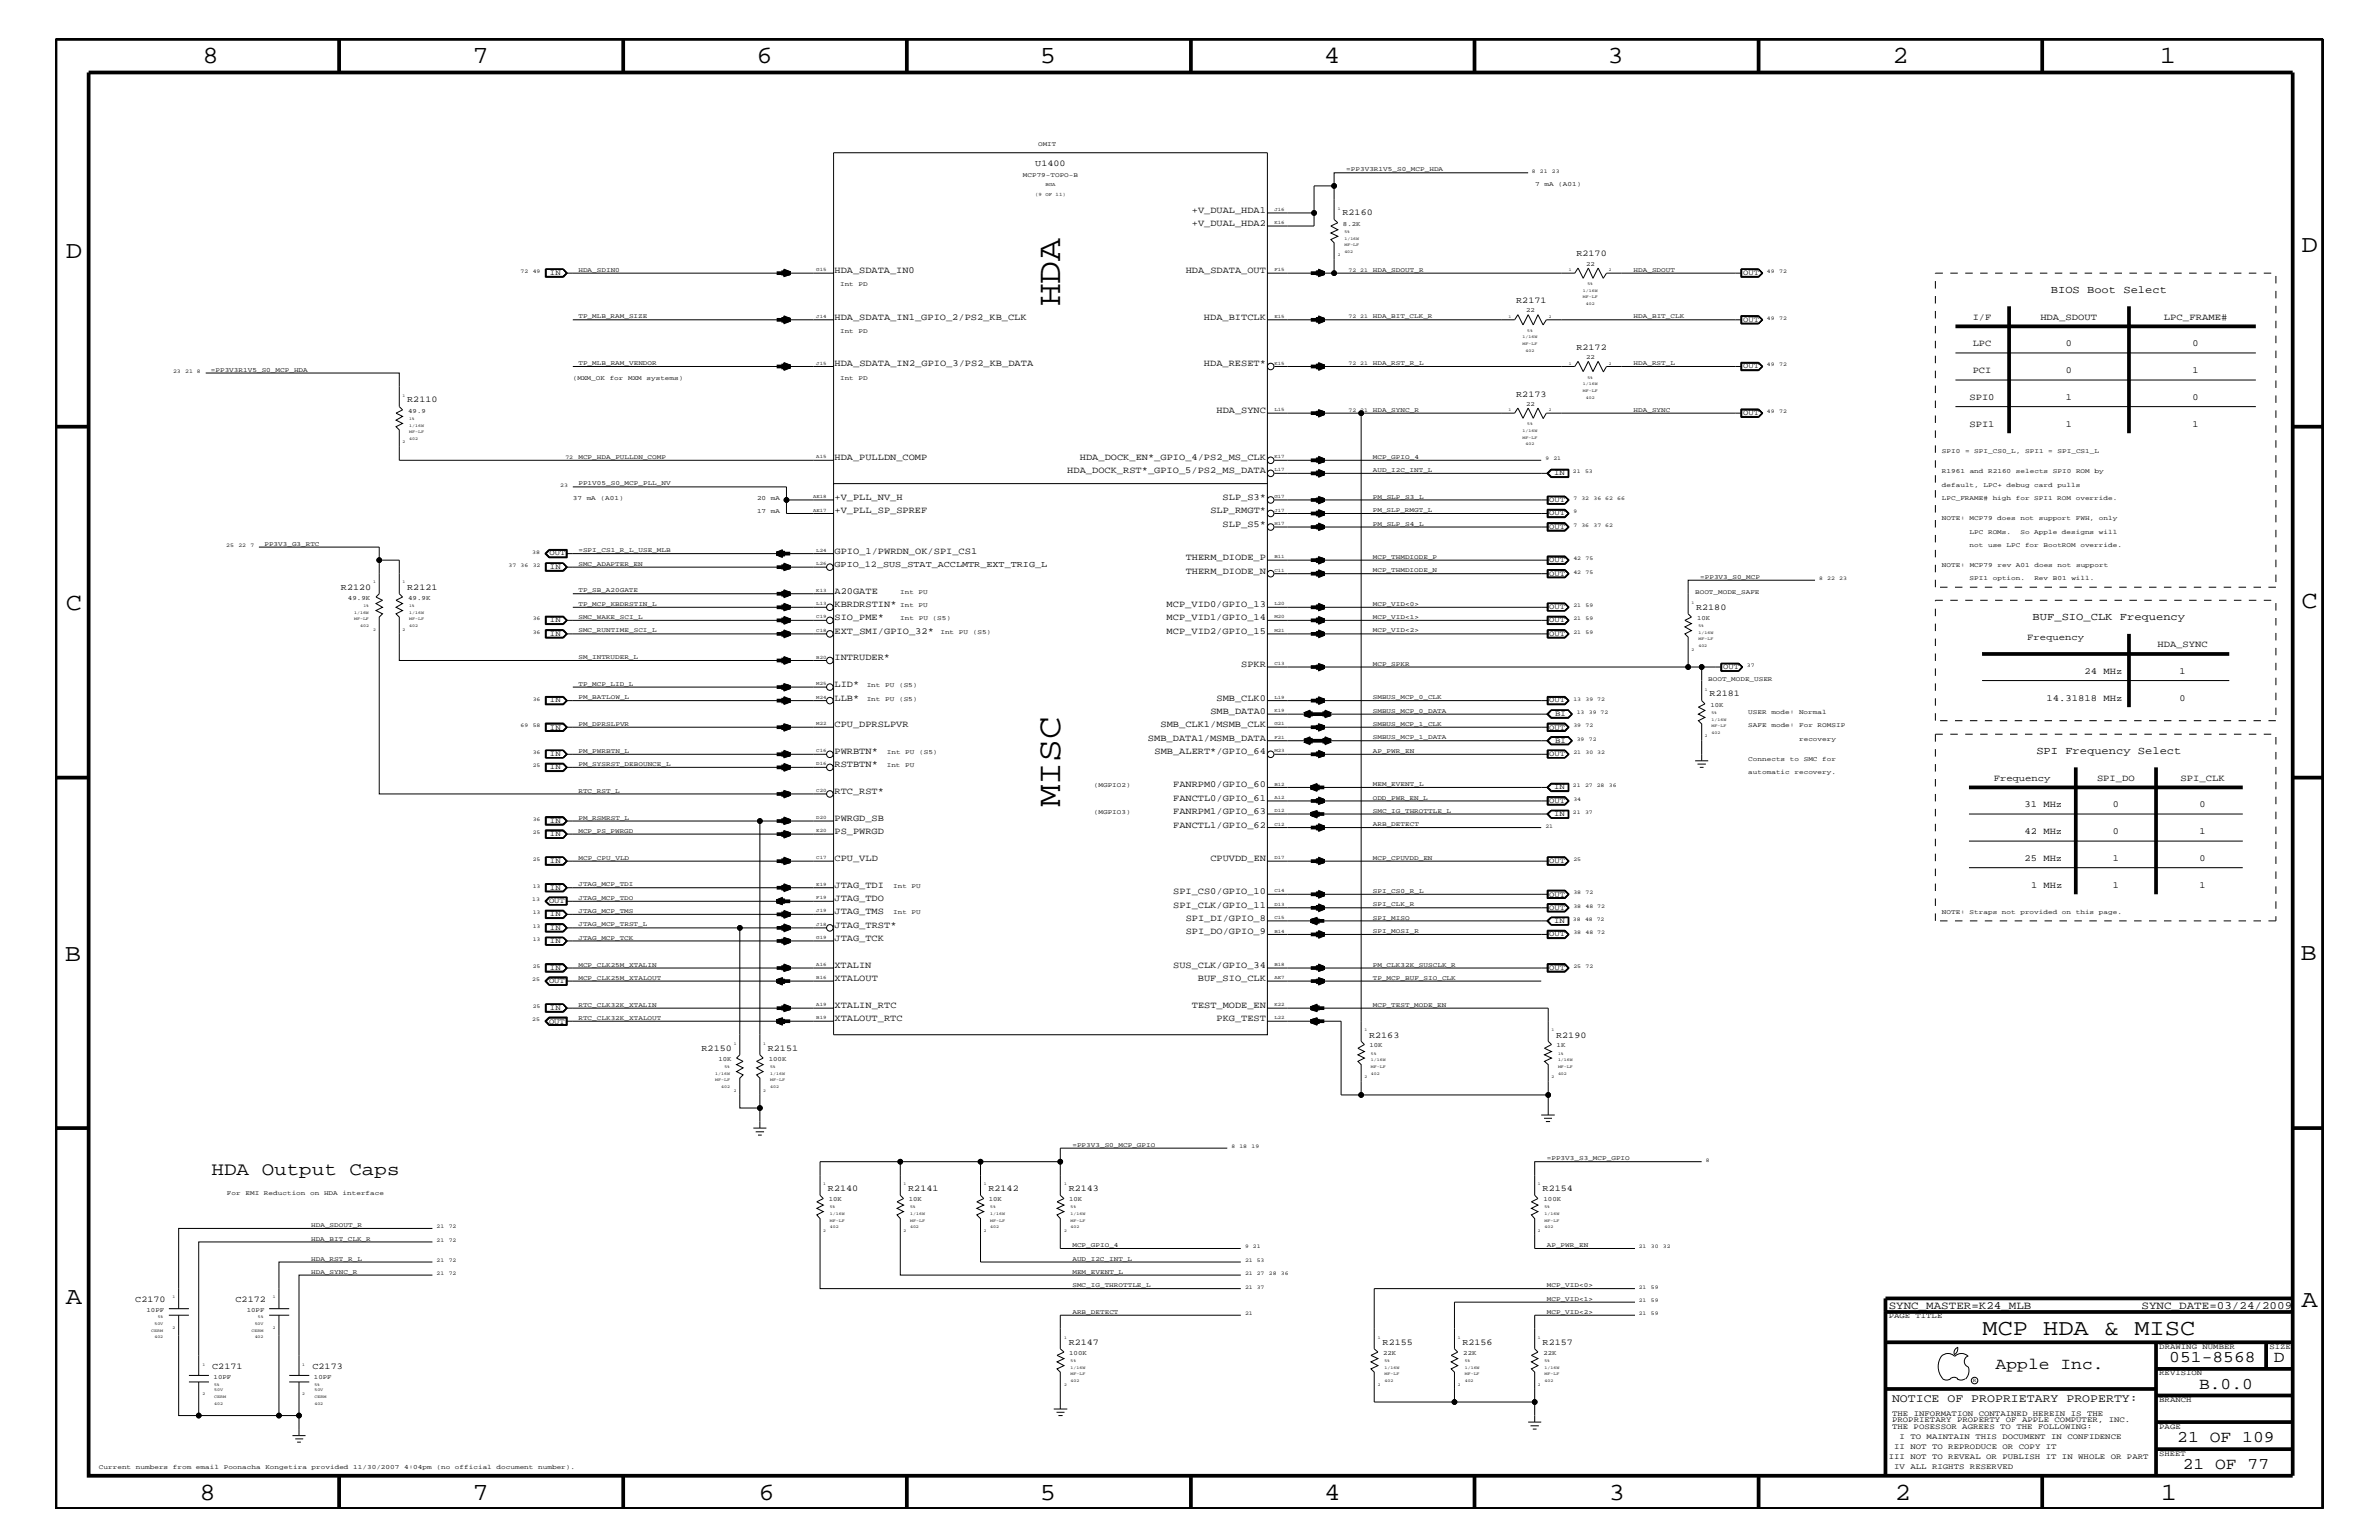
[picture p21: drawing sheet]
<svg xmlns="http://www.w3.org/2000/svg" width="432mm" height="279mm" viewBox="0 0 432 279" stroke-linecap="round" stroke-linejoin="round" font-family="sans-serif">
<defs><g id="words">
<g font-size="6.2">
<text x="192.4" y="55.6" transform="rotate(-90 192.4 55.6)">HDA</text>
<text x="192.4" y="146.5" transform="rotate(-90 192.4 146.5)">MISC</text>
</g>
<g font-size="4.5">
<text x="36.7" y="11.5">8</text>
<text x="85.8" y="11.5">7</text>
<text x="137.3" y="11.5">6</text>
<text x="188.7" y="11.5">5</text>
<text x="240.3" y="11.5">4</text>
<text x="291.8" y="11.5">3</text>
<text x="343.5" y="11.5">2</text>
<text x="392" y="11.5">1</text>
<text x="11.9" y="46.8">D</text>
<text x="417.7" y="45.7">D</text>
<text x="11.9" y="110.6">C</text>
<text x="417.7" y="110.3">C</text>
<text x="11.8" y="174.3">B</text>
<text x="417.6" y="174.2">B</text>
<text x="11.9" y="236.7">A</text>
<text x="417.7" y="237.1">A</text>
<text x="36.2" y="272.1">8</text>
<text x="85.8" y="272.1">7</text>
<text x="137.7" y="272.1">6</text>
<text x="188.7" y="272.1">5</text>
<text x="240.4" y="272.1">4</text>
<text x="292" y="272.1">3</text>
<text x="343.9" y="272.1">2</text>
<text x="392.2" y="272.1">1</text>
</g>
<text font-size="4.1" x="359.8" y="242.3">MCP HDA &amp; MISC</text>
<text font-size="3.4" x="38.4" y="213.2">HDA Output Caps</text>
<g font-size="3">
<text x="362.2" y="248.4">Apple Inc.</text>
<text x="393.7" y="247.1">051-8568</text>
<text x="399.2" y="252">B.0.0</text>
<text x="412.7" y="247.1">D</text>
<text x="395.2" y="261.6">21 OF 109</text>
<text x="396.2" y="266.6">21 OF 77</text>
</g>
<text font-size="2.1" x="343.4" y="254.4">NOTICE OF PROPRIETARY PROPERTY:</text>
<g font-size="2">
<text x="342.8" y="237.4">SYNC_MASTER=K24_MLB</text>
<text x="388.7" y="237.4">SYNC_DATE=03/24/2009</text>
</g>
<g font-size="1.9">
<text x="372.2" y="53.2">BIOS Boot Select</text>
<text x="368.9" y="112.6">BUF_SIO_CLK Frequency</text>
<text x="369.6" y="136.8">SPI Frequency Select</text>
</g>
<g font-size="1.7">
<text x="216.3" y="38.6">+V_DUAL_HDA1</text>
<text x="216.3" y="41">+V_DUAL_HDA2</text>
<text x="151.5" y="49.6">HDA_SDATA_IN0</text>
<text x="215.2" y="49.6">HDA_SDATA_OUT</text>
<text x="151.5" y="58">HDA_SDATA_IN1_GPIO_2/PS2_KB_CLK</text>
<text x="218.5" y="58">HDA_BITCLK</text>
<text x="358.1" y="58">I/F</text>
<text x="370.3" y="58">HDA_SDOUT</text>
<text x="392.8" y="58">LPC_FRAME#</text>
<text x="358.1" y="62.9">LPC</text>
<text x="374.9" y="62.9">0</text>
<text x="398" y="62.9">0</text>
<text x="151.5" y="66.5">HDA_SDATA_IN2_GPIO_3/PS2_KB_DATA</text>
<text x="218.5" y="66.5">HDA_RESET*</text>
<text x="358.1" y="67.7">PCI</text>
<text x="374.9" y="67.7">0</text>
<text x="398" y="67.7">1</text>
<text x="220.8" y="75">HDA_SYNC</text>
<text x="357.5" y="77.4">SPI1</text>
<text x="357.5" y="72.6">SPI0</text>
<text x="374.9" y="72.6">1</text>
<text x="374.9" y="77.4">1</text>
<text x="398" y="77.4">1</text>
<text x="398" y="72.6">0</text>
<text x="151.5" y="83.5">HDA_PULLDN_COMP</text>
<text x="196" y="83.5">HDA_DOCK_EN*_GPIO_4/PS2_MS_CLK</text>
<text x="193.7" y="85.9">HDA_DOCK_RST*_GPIO_5/PS2_MS_DATA</text>
<text x="151.5" y="93.2">+V_PLL_SP_SPREF</text>
<text x="151.5" y="90.7">+V_PLL_NV_H</text>
<text x="219.7" y="93.2">SLP_RMGT*</text>
<text x="221.9" y="90.7">SLP_S3*</text>
<text x="221.9" y="95.6">SLP_S5*</text>
<text x="151.5" y="100.4">GPIO_1/PWRDN_OK/SPI_CS1</text>
<text x="215.2" y="101.6">THERM_DIODE_P</text>
<text x="151.5" y="107.7">A20GATE</text>
<text x="215.2" y="104.1">THERM_DIODE_N</text>
<text x="151.5" y="112.6">SIO_PME*</text>
<text x="151.5" y="110.2">KBRDRSTIN*</text>
<text x="211.8" y="112.6">MCP_VID1/GPIO_14</text>
<text x="211.8" y="110.2">MCP_VID0/GPIO_13</text>
<text x="151.5" y="119.8">INTRUDER*</text>
<text x="151.5" y="115">EXT_SMI/GPIO_32*</text>
<text x="211.8" y="115">MCP_VID2/GPIO_15</text>
<text x="368" y="116.2">Frequency</text>
<text x="391.6" y="117.4">HDA_SYNC</text>
<text x="151.5" y="124.7">LID*</text>
<text x="225.3" y="121">SPKR</text>
<text x="378.4" y="122.3">24 MHz</text>
<text x="395.6" y="122.3">1</text>
<text x="151.5" y="127.1">LLB*</text>
<text x="151.5" y="131.9">CPU_DPRSLPVR</text>
<text x="210.7" y="131.9">SMB_CLK1/MSMB_CLK</text>
<text x="219.7" y="129.6">SMB_DATA0</text>
<text x="220.8" y="127.1">SMB_CLK0</text>
<text x="371.4" y="127.1">14.31818 MHz</text>
<text x="395.6" y="127.1">0</text>
<text x="151.5" y="136.8">PWRBTN*</text>
<text x="208.4" y="134.4">SMB_DATA1/MSMB_DATA</text>
<text x="209.5" y="136.8">SMB_ALERT*/GPIO_64</text>
<text x="151.5" y="139.2">RSTBTN*</text>
<text x="212.9" y="142.9">FANRPM0/GPIO_60</text>
<text x="361.9" y="141.7">Frequency</text>
<text x="380.6" y="141.7">SPI_DO</text>
<text x="395.8" y="141.7">SPI_CLK</text>
<text x="151.5" y="144">RTC_RST*</text>
<text x="151.5" y="149">PWRGD_SB</text>
<text x="212.9" y="147.7">FANRPM1/GPIO_63</text>
<text x="212.9" y="145.3">FANCTL0/GPIO_61</text>
<text x="367.5" y="146.5">31 MHz</text>
<text x="383.5" y="146.5">0</text>
<text x="399.2" y="146.5">0</text>
<text x="151.5" y="151.3">PS_PWRGD</text>
<text x="212.9" y="150.1">FANCTL1/GPIO_62</text>
<text x="367.5" y="151.3">42 MHz</text>
<text x="383.5" y="151.3">0</text>
<text x="399.2" y="151.3">1</text>
<text x="151.5" y="156.2">CPU_VLD</text>
<text x="151.5" y="161.1">JTAG_TDI</text>
<text x="219.7" y="156.2">CPUVDD_EN</text>
<text x="367.5" y="156.2">25 MHz</text>
<text x="368.6" y="161.1">1 MHz</text>
<text x="383.5" y="161.1">1</text>
<text x="383.5" y="156.2">1</text>
<text x="399.2" y="156.2">0</text>
<text x="399.2" y="161.1">1</text>
<text x="151.5" y="165.9">JTAG_TMS</text>
<text x="151.5" y="163.5">JTAG_TDO</text>
<text x="212.9" y="162.2">SPI_CS0/GPIO_10</text>
<text x="212.9" y="164.7">SPI_CLK/GPIO_11</text>
<text x="215.2" y="167.1">SPI_DI/GPIO_8</text>
<text x="151.5" y="168.3">JTAG_TRST*</text>
<text x="151.5" y="170.7">JTAG_TCK</text>
<text x="215.2" y="169.5">SPI_DO/GPIO_9</text>
<text x="151.5" y="178">XTALOUT</text>
<text x="151.5" y="175.6">XTALIN</text>
<text x="212.9" y="175.6">SUS_CLK/GPIO_34</text>
<text x="217.4" y="178">BUF_SIO_CLK</text>
<text x="151.5" y="182.9">XTALIN_RTC</text>
<text x="151.5" y="185.3">XTALOUT_RTC</text>
<text x="216.3" y="182.9">TEST_MODE_EN</text>
<text x="220.8" y="185.3">PKG_TEST</text>
</g>
<g font-size="1.6">
<text x="187.9" y="30.2">U1400</text>
<text x="243.7" y="39.1">R2160</text>
<text x="286.1" y="46.5">R2170</text>
<text x="275.2" y="55">R2171</text>
<text x="286.1" y="63.4">R2172</text>
<text x="275.2" y="72">R2173</text>
<text x="73.9" y="73">R2110</text>
<text x="61.9" y="107">R2120</text>
<text x="73.9" y="107">R2121</text>
<text x="151.5" y="102.9">GPIO_12_SUS_STAT_ACCLMTR_EXT_TRIG_L</text>
<text x="307.8" y="110.6">R2180</text>
<text x="310.3" y="126.4">R2181</text>
<text x="127.3" y="190.6">R2150</text>
<text x="139.4" y="190.6">R2151</text>
<text x="248.5" y="188.2">R2163</text>
<text x="282.4" y="188.2">R2190</text>
<text x="150.3" y="216.1">R2140</text>
<text x="164.8" y="216.1">R2141</text>
<text x="179.4" y="216.1">R2142</text>
<text x="194" y="216.1">R2143</text>
<text x="280" y="216.1">R2154</text>
<text x="24.6" y="236.2">C2170</text>
<text x="42.8" y="236.2">C2172</text>
<text x="194" y="244">R2147</text>
<text x="251" y="244">R2155</text>
<text x="265.4" y="244">R2156</text>
<text x="280" y="244">R2157</text>
<text x="38.5" y="248.4">C2171</text>
<text x="56.7" y="248.4">C2173</text>
</g>
<g font-size="1.4">
<text x="99.8" y="49.9">IN</text>
<text x="316.4" y="49.9">OUT</text>
<text x="316.4" y="58.4">OUT</text>
<text x="316.4" y="66.8">OUT</text>
<text x="316.4" y="75.4">OUT</text>
<text x="282.1" y="86.2">IN</text>
<text x="281.2" y="91.1">OUT</text>
<text x="281.2" y="96">OUT</text>
<text x="281.2" y="93.5">OUT</text>
<text x="99.7" y="100.8">OUT</text>
<text x="99.8" y="103.2">IN</text>
<text x="281.2" y="102.1">OUT</text>
<text x="281.2" y="104.4">OUT</text>
<text x="99.8" y="112.9">IN</text>
<text x="281.2" y="110.5">OUT</text>
<text x="281.2" y="112.9">OUT</text>
<text x="99.8" y="115.3">IN</text>
<text x="281.2" y="115.3">OUT</text>
<text x="312.8" y="121.4">OUT</text>
<text x="99.8" y="127.5">IN</text>
<text x="281.2" y="127.5">OUT</text>
<text x="282.3" y="129.9">BI</text>
<text x="99.8" y="132.4">IN</text>
<text x="99.8" y="137.2">IN</text>
<text x="281.2" y="132.4">OUT</text>
<text x="281.2" y="137.2">OUT</text>
<text x="282.3" y="134.7">BI</text>
<text x="99.8" y="139.6">IN</text>
<text x="282.1" y="143.2">IN</text>
<text x="99.8" y="149.3">IN</text>
<text x="281.2" y="145.7">OUT</text>
<text x="282.1" y="148.1">IN</text>
<text x="99.8" y="151.8">IN</text>
<text x="99.8" y="161.4">IN</text>
<text x="99.8" y="156.6">IN</text>
<text x="281.2" y="156.6">OUT</text>
<text x="99.7" y="163.9">OUT</text>
<text x="99.8" y="166.2">IN</text>
<text x="281.2" y="165">OUT</text>
<text x="281.2" y="162.7">OUT</text>
<text x="282.1" y="167.5">IN</text>
<text x="99.8" y="168.7">IN</text>
<text x="99.8" y="171.1">IN</text>
<text x="281.2" y="169.9">OUT</text>
<text x="99.7" y="178.4">OUT</text>
<text x="99.8" y="176">IN</text>
<text x="281.2" y="176">OUT</text>
<text x="99.7" y="185.7">OUT</text>
<text x="99.8" y="183.2">IN</text>
<text x="342.8" y="239.2">PAGE TITLE</text>
<text x="391.9" y="244.7">DRAWING NUMBER</text>
<text x="411.9" y="244.7">SIZE</text>
<text x="391.9" y="249.5">REVISION</text>
<text x="343.4" y="256.8">THE INFORMATION CONTAINED HEREIN IS THE</text>
<text x="391.9" y="254.4">BRANCH</text>
<text x="343.4" y="259.3">THE POSESSOR AGREES TO THE FOLLOWING:</text>
<text x="343.4" y="258">PROPRIETARY PROPERTY OF APPLE COMPUTER, INC.</text>
<text x="343.8" y="262.9">II NOT TO REPRODUCE OR COPY IT</text>
<text x="344.8" y="261.1">I TO MAINTAIN THIS DOCUMENT IN CONFIDENCE</text>
<text x="391.9" y="259.3">PAGE</text>
<text x="342.8" y="264.7">III NOT TO REVEAL OR PUBLISH IT IN WHOLE OR PART</text>
<text x="343.8" y="266.6">IV ALL RIGHTS RESERVED</text>
<text x="391.9" y="264.1">SHEET</text>
</g>
<g font-size="1.2">
<text x="188.4" y="26.5">OMIT</text>
<text x="185.7" y="32">MCP79-TOPO-B</text>
<text x="244.3" y="31.1">=PP3V3R1V5_S0_MCP_HDA</text>
<text x="278.6" y="33.7">7</text>
<text x="280.3" y="33.7">mA</text>
<text x="282.8" y="33.7">(A01)</text>
<text x="243.8" y="40.9">8.2K</text>
<text x="105" y="49.3">HDA_SDIN0</text>
<text x="152.5" y="51.9">Int</text>
<text x="155.8" y="51.9">PD</text>
<text x="249.2" y="49.3">HDA_SDOUT_R</text>
<text x="287.9" y="48.2">22</text>
<text x="296.5" y="49.3">HDA_SDOUT</text>
<text x="105" y="57.8">TP_MLB_RAM_SIZE</text>
<text x="249.2" y="57.8">HDA_BIT_CLK_R</text>
<text x="277" y="56.7">22</text>
<text x="296.5" y="57.8">HDA_BIT_CLK</text>
<text x="152.5" y="60.4">Int</text>
<text x="155.8" y="60.4">PD</text>
<text x="287.9" y="65.1">22</text>
<text x="38.3" y="67.5">=PP3V3R1V5_S0_MCP_HDA</text>
<text x="104" y="68.9">(MXM_OK</text>
<text x="105" y="66.2">TP_MLB_RAM_VENDOR</text>
<text x="110.7" y="68.9">for</text>
<text x="114" y="68.9">MXM</text>
<text x="117.3" y="68.9">systems)</text>
<text x="152.5" y="68.9">Int</text>
<text x="155.8" y="68.9">PD</text>
<text x="249.2" y="66.2">HDA_RST_R_L</text>
<text x="296.5" y="66.2">HDA_RST_L</text>
<text x="74.1" y="74.9">49.9</text>
<text x="249.2" y="74.7">HDA_SYNC_R</text>
<text x="277" y="73.7">22</text>
<text x="296.5" y="74.7">HDA_SYNC</text>
<text x="105" y="83.3">MCP_HDA_PULLDN_COMP</text>
<text x="249.2" y="83.3">MCP_GPIO_4</text>
<text x="352.5" y="82.2">SPI0</text>
<text x="356.7" y="82.2">=</text>
<text x="358.3" y="82.2">SPI_CS0_L,</text>
<text x="367.6" y="82.2">SPI1</text>
<text x="371.8" y="82.2">=</text>
<text x="373.4" y="82.2">SPI_CS1_L</text>
<text x="105" y="88.1">PP1V05_S0_MCP_PLL_NV</text>
<text x="249.2" y="85.6">AUD_I2C_INT_L</text>
<text x="352.5" y="88.3">default,</text>
<text x="352.5" y="85.9">R1961</text>
<text x="357.5" y="85.9">and</text>
<text x="360" y="88.3">LPC+</text>
<text x="360.9" y="85.9">R2160</text>
<text x="364.2" y="88.3">debug</text>
<text x="365.9" y="85.9">selects</text>
<text x="369.2" y="88.3">card</text>
<text x="372.6" y="85.9">SPI0</text>
<text x="373.4" y="88.3">pulls</text>
<text x="376.8" y="85.9">ROM</text>
<text x="380.2" y="85.9">by</text>
<text x="104" y="90.7">37</text>
<text x="106.5" y="90.7">mA</text>
<text x="109" y="90.7">(A01)</text>
<text x="137.4" y="90.7">20</text>
<text x="137.4" y="93.2">17</text>
<text x="139.9" y="90.7">mA</text>
<text x="139.9" y="93.2">mA</text>
<text x="249.2" y="95.4">PM_SLP_S4_L</text>
<text x="249.2" y="90.5">PM_SLP_S3_L</text>
<text x="249.2" y="92.9">PM_SLP_RMGT_L</text>
<text x="352.5" y="94.3">NOTE:</text>
<text x="352.5" y="90.7">LPC_FRAME#</text>
<text x="357.5" y="94.3">MCP79</text>
<text x="361.7" y="90.7">high</text>
<text x="362.5" y="94.3">does</text>
<text x="365.9" y="90.7">for</text>
<text x="366.7" y="94.3">not</text>
<text x="369.2" y="90.7">SPI1</text>
<text x="370.1" y="94.3">support</text>
<text x="373.4" y="90.7">ROM</text>
<text x="376.8" y="94.3">FWH,</text>
<text x="376.8" y="90.7">override.</text>
<text x="381" y="94.3">only</text>
<text x="48" y="99">PP3V3_G3_RTC</text>
<text x="105" y="100.2">=SPI_CS1_R_L_USE_MLB</text>
<text x="249.2" y="101.4">MCP_THMDIODE_P</text>
<text x="357.5" y="96.8">LPC</text>
<text x="357.5" y="99.3">not</text>
<text x="360.8" y="96.8">ROMs.</text>
<text x="360.8" y="99.3">use</text>
<text x="364.2" y="99.3">LPC</text>
<text x="366.7" y="96.8">So</text>
<text x="367.6" y="99.3">for</text>
<text x="369.2" y="96.8">Apple</text>
<text x="370.9" y="99.3">BootROM</text>
<text x="374.2" y="96.8">designs</text>
<text x="377.6" y="99.3">override.</text>
<text x="381" y="96.8">will</text>
<text x="105" y="102.6">SMC_ADAPTER_EN</text>
<text x="105" y="107.5">TP_SB_A20GATE</text>
<text x="163.4" y="107.7">Int</text>
<text x="166.7" y="107.7">PU</text>
<text x="249.2" y="103.8">MCP_THMDIODE_N</text>
<text x="307.7" y="107.7">BOOT_MODE_SAFE</text>
<text x="308.6" y="105">=PP3V3_S0_MCP</text>
<text x="352.5" y="102.9">NOTE:</text>
<text x="357.5" y="105.3">SPI1</text>
<text x="357.5" y="102.9">MCP79</text>
<text x="361.7" y="105.3">option.</text>
<text x="362.5" y="102.9">rev</text>
<text x="365.9" y="102.9">A01</text>
<text x="369.2" y="105.3">Rev</text>
<text x="369.3" y="102.9">does</text>
<text x="372.6" y="105.3">B01</text>
<text x="373.5" y="102.9">not</text>
<text x="376" y="105.3">will.</text>
<text x="376.8" y="102.9">support</text>
<text x="63.2" y="108.8">49.9K</text>
<text x="74.1" y="108.8">49.9K</text>
<text x="105" y="112.3">SMC_WAKE_SCI_L</text>
<text x="105" y="109.9">TP_MCP_KBDRSTIN_L</text>
<text x="163.4" y="110.2">Int</text>
<text x="163.4" y="112.6">Int</text>
<text x="166.7" y="110.2">PU</text>
<text x="166.8" y="112.6">PU</text>
<text x="169.3" y="112.6">(S5)</text>
<text x="249.2" y="112.3">MCP_VID&lt;1&gt;</text>
<text x="249.2" y="109.9">MCP_VID&lt;0&gt;</text>
<text x="308" y="112.5">10K</text>
<text x="105" y="119.6">SM_INTRUDER_L</text>
<text x="105" y="114.8">SMC_RUNTIME_SCI_L</text>
<text x="170.7" y="115">Int</text>
<text x="174" y="115">PU</text>
<text x="176.6" y="115">(S5)</text>
<text x="249.2" y="114.8">MCP_VID&lt;2&gt;</text>
<text x="105" y="124.4">TP_MCP_LID_L</text>
<text x="157.3" y="124.7">Int</text>
<text x="160.7" y="124.7">PU</text>
<text x="163.2" y="124.7">(S5)</text>
<text x="249.2" y="120.8">MCP_SPKR</text>
<text x="310" y="123.5">BOOT_MODE_USER</text>
<text x="105" y="131.7">PM_DPRSLPVR</text>
<text x="105" y="126.9">PM_BATLOW_L</text>
<text x="157.3" y="127.1">Int</text>
<text x="160.7" y="127.1">PU</text>
<text x="163.2" y="127.1">(S5)</text>
<text x="249.2" y="126.9">SMBUS_MCP_0_CLK</text>
<text x="249.2" y="129.3">SMBUS_MCP_0_DATA</text>
<text x="249.2" y="131.7">SMBUS_MCP_1_CLK</text>
<text x="310.5" y="128.2">10K</text>
<text x="317.3" y="129.6">USER</text>
<text x="317.3" y="131.9">SAFE</text>
<text x="321.5" y="129.6">mode:</text>
<text x="321.5" y="131.9">mode:</text>
<text x="326.5" y="129.6">Normal</text>
<text x="326.6" y="131.9">For</text>
<text x="329.9" y="131.9">ROMSIP</text>
<text x="105" y="136.6">PM_PWRBTN_L</text>
<text x="161" y="136.8">Int</text>
<text x="164.3" y="136.8">PU</text>
<text x="166.8" y="136.8">(S5)</text>
<text x="249.2" y="136.6">AP_PWR_EN</text>
<text x="249.2" y="134.1">SMBUS_MCP_1_DATA</text>
<text x="326.5" y="134.4">recovery</text>
<text x="105" y="143.9">RTC_RST_L</text>
<text x="105" y="139">PM_SYSRST_DEBOUNCE_L</text>
<text x="161" y="139.2">Int</text>
<text x="164.3" y="139.2">PU</text>
<text x="198.5" y="142.9">(MGPIO2)</text>
<text x="249.2" y="142.6">MEM_EVENT_L</text>
<text x="317.3" y="140.4">automatic</text>
<text x="317.3" y="138">Connects</text>
<text x="324.9" y="138">to</text>
<text x="325.7" y="140.4">recovery.</text>
<text x="327.4" y="138">SMC</text>
<text x="330.7" y="138">for</text>
<text x="105" y="148.7">PM_RSMRST_L</text>
<text x="198.5" y="147.7">(MGPIO3)</text>
<text x="249.2" y="145.1">ODD_PWR_EN_L</text>
<text x="249.2" y="149.9">ARB_DETECT</text>
<text x="249.2" y="147.5">SMC_IG_THROTTLE_L</text>
<text x="105" y="151.1">MCP_PS_PWRGD</text>
<text x="105" y="156">MCP_CPU_VLD</text>
<text x="249.2" y="156">MCP_CPUVDD_EN</text>
<text x="105" y="160.8">JTAG_MCP_TDI</text>
<text x="162.1" y="161.1">Int</text>
<text x="165.5" y="161.1">PU</text>
<text x="249.2" y="162">SPI_CS0_R_L</text>
<text x="105" y="165.6">JTAG_MCP_TMS</text>
<text x="105" y="163.3">JTAG_MCP_TDO</text>
<text x="162.1" y="165.9">Int</text>
<text x="165.5" y="165.9">PU</text>
<text x="249.2" y="164.5">SPI_CLK_R</text>
<text x="249.2" y="166.9">SPI_MISO</text>
<text x="352.5" y="165.9">NOTE:</text>
<text x="357.5" y="165.9">Straps</text>
<text x="363.4" y="165.9">not</text>
<text x="366.7" y="165.9">provided</text>
<text x="374.3" y="165.9">on</text>
<text x="376.8" y="165.9">this</text>
<text x="381" y="165.9">page.</text>
<text x="105" y="168.1">JTAG_MCP_TRST_L</text>
<text x="105" y="170.5">JTAG_MCP_TCK</text>
<text x="249.2" y="169.3">SPI_MOSI_R</text>
<text x="105" y="175.4">MCP_CLK25M_XTALIN</text>
<text x="105" y="177.7">MCP_CLK25M_XTALOUT</text>
<text x="249.2" y="175.4">PM_CLK32K_SUSCLK_R</text>
<text x="249.2" y="177.7">TP_MCP_BUF_SIO_CLK</text>
<text x="105" y="185">RTC_CLK32K_XTALOUT</text>
<text x="105" y="182.7">RTC_CLK32K_XTALIN</text>
<text x="249.2" y="182.7">MCP_TEST_MODE_EN</text>
<text x="248.6" y="190">10K</text>
<text x="282.5" y="190">1K</text>
<text x="130.4" y="192.5">10K</text>
<text x="139.5" y="192.5">100K</text>
<text x="194.6" y="208.1">=PP3V3_S0_MCP_GPIO</text>
<text x="280.8" y="210.5">=PP3V3_S3_MCP_GPIO</text>
<text x="41.2" y="216.9">For</text>
<text x="44.5" y="216.9">EMI</text>
<text x="47.9" y="216.9">Reduction</text>
<text x="56.3" y="216.9">on</text>
<text x="58.8" y="216.9">HDA</text>
<text x="62.2" y="216.9">interface</text>
<text x="150.5" y="217.9">10K</text>
<text x="164.9" y="217.9">10K</text>
<text x="179.5" y="217.9">10K</text>
<text x="194.1" y="217.9">10K</text>
<text x="280.2" y="217.9">100K</text>
<text x="56.5" y="225.1">HDA_BIT_CLK_R</text>
<text x="56.5" y="222.6">HDA_SDOUT_R</text>
<text x="194.6" y="226.3">MCP_GPIO_4</text>
<text x="280.8" y="226.3">AP_PWR_EN</text>
<text x="56.5" y="228.7">HDA_RST_R_L</text>
<text x="56.5" y="231.1">HDA_SYNC_R</text>
<text x="194.6" y="228.7">AUD_I2C_INT_L</text>
<text x="194.6" y="231.1">MEM_EVENT_L</text>
<text x="194.6" y="233.5">SMC_IG_THROTTLE_L</text>
<text x="280.8" y="233.5">MCP_VID&lt;0&gt;</text>
<text x="26.6" y="238">10PF</text>
<text x="44.8" y="238">10PF</text>
<text x="194.6" y="238.4">ARB_DETECT</text>
<text x="280.8" y="236">MCP_VID&lt;1&gt;</text>
<text x="280.8" y="238.4">MCP_VID&lt;2&gt;</text>
<text x="194.1" y="245.8">100K</text>
<text x="251" y="245.8">22K</text>
<text x="265.6" y="245.8">22K</text>
<text x="280.2" y="245.8">22K</text>
<text x="38.8" y="250.1">10PF</text>
<text x="57" y="250.1">10PF</text>
<text x="17.9" y="266.6">Current</text>
<text x="24.7" y="266.6">numbers</text>
<text x="31.4" y="266.6">from</text>
<text x="35.6" y="266.6">email</text>
<text x="40.6" y="266.6">Poonacha</text>
<text x="48.2" y="266.6">Kongetira</text>
<text x="56.6" y="266.6">provided</text>
<text x="64.1" y="266.6">11/30/2007</text>
<text x="73.3" y="266.6">4:04pm</text>
<text x="79.2" y="266.6">(no</text>
<text x="82.6" y="266.6">official</text>
<text x="90.1" y="266.6">document</text>
<text x="97.7" y="266.6">number).</text>
</g>
<g font-size="1">
<text x="278" y="31.4">8</text>
<text x="279.5" y="31.4">21</text>
<text x="281.7" y="31.4">23</text>
<text x="94.5" y="49.6">72</text>
<text x="96.7" y="49.6">49</text>
<text x="244.8" y="49.3">72 21</text>
<text x="320.7" y="49.6">49</text>
<text x="322.9" y="49.6">72</text>
<text x="244.8" y="57.8">72 21</text>
<text x="320.7" y="58">49</text>
<text x="322.9" y="58">72</text>
<text x="31.4" y="67.7">23</text>
<text x="33.6" y="67.7">21 8</text>
<text x="244.8" y="66.2">72 21</text>
<text x="320.7" y="66.5">49</text>
<text x="322.9" y="66.5">72</text>
<text x="244.8" y="74.7">72 21</text>
<text x="320.7" y="75">49</text>
<text x="322.9" y="75">72</text>
<text x="102.6" y="83.3">72</text>
<text x="280.5" y="83.5">9</text>
<text x="281.9" y="83.5">21</text>
<text x="101.7" y="88.3">23</text>
<text x="285.5" y="85.9">21</text>
<text x="287.7" y="85.9">53</text>
<text x="285.6" y="90.7">7</text>
<text x="285.6" y="95.6">7</text>
<text x="285.6" y="93.2">9</text>
<text x="287" y="90.7">32</text>
<text x="287" y="95.6">36</text>
<text x="289.2" y="90.7">36 62</text>
<text x="289.2" y="95.6">37 62</text>
<text x="293.5" y="90.7">66</text>
<text x="41.1" y="99.3">25</text>
<text x="43.3" y="99.3">22</text>
<text x="45.5" y="99.3">7</text>
<text x="96.6" y="100.4">38</text>
<text x="285.6" y="101.6">42</text>
<text x="287.8" y="101.6">75</text>
<text x="92.3" y="102.9">37</text>
<text x="94.5" y="102.9">36</text>
<text x="96.7" y="102.9">32</text>
<text x="285.6" y="104.1">42</text>
<text x="287.8" y="104.1">75</text>
<text x="330.2" y="105.3">8</text>
<text x="331.6" y="105.3">22</text>
<text x="333.8" y="105.3">23</text>
<text x="96.7" y="112.6">36</text>
<text x="285.6" y="110.2">21</text>
<text x="285.6" y="112.6">21</text>
<text x="287.8" y="110.2">59</text>
<text x="287.8" y="112.6">59</text>
<text x="96.7" y="115">36</text>
<text x="285.6" y="115">21</text>
<text x="287.8" y="115">59</text>
<text x="317.1" y="121">37</text>
<text x="94.5" y="131.9">69</text>
<text x="96.7" y="131.9">58</text>
<text x="96.7" y="127.1">36</text>
<text x="285.6" y="127.1">13</text>
<text x="285.6" y="131.9">39</text>
<text x="286.2" y="129.6">13</text>
<text x="287.8" y="127.1">39 72</text>
<text x="287.8" y="131.9">72</text>
<text x="288.4" y="129.6">39 72</text>
<text x="96.7" y="136.8">36</text>
<text x="285.6" y="136.8">21</text>
<text x="286.2" y="134.4">39</text>
<text x="287.8" y="136.8">30 32</text>
<text x="288.4" y="134.4">72</text>
<text x="96.7" y="139.2">25</text>
<text x="285.5" y="142.9">21</text>
<text x="287.7" y="142.9">27 28</text>
<text x="292" y="142.9">36</text>
<text x="96.7" y="149">36</text>
<text x="285.5" y="147.7">21</text>
<text x="285.6" y="145.3">34</text>
<text x="287.7" y="147.7">37</text>
<text x="96.7" y="151.3">25</text>
<text x="280.5" y="150.1">21</text>
<text x="96.7" y="161.1">13</text>
<text x="96.7" y="156.2">25</text>
<text x="285.6" y="156.2">25</text>
<text x="96.6" y="163.5">13</text>
<text x="96.7" y="165.9">13</text>
<text x="285.5" y="167.1">38</text>
<text x="285.6" y="164.7">38</text>
<text x="285.6" y="162.2">38</text>
<text x="287.7" y="167.1">48 72</text>
<text x="287.8" y="164.7">48 72</text>
<text x="287.8" y="162.2">72</text>
<text x="96.7" y="168.3">13</text>
<text x="96.7" y="170.7">13</text>
<text x="285.6" y="169.5">38</text>
<text x="287.8" y="169.5">48 72</text>
<text x="96.6" y="178">25</text>
<text x="96.7" y="175.6">25</text>
<text x="285.6" y="175.6">25</text>
<text x="287.8" y="175.6">72</text>
<text x="96.6" y="185.3">25</text>
<text x="96.7" y="182.9">25</text>
<text x="223.5" y="208.3">8</text>
<text x="225" y="208.3">18</text>
<text x="227.2" y="208.3">19</text>
<text x="309.6" y="210.8">8</text>
<text x="79.2" y="225.3">21</text>
<text x="79.2" y="222.9">21</text>
<text x="81.5" y="225.3">72</text>
<text x="81.5" y="222.9">72</text>
<text x="226" y="226.5">9</text>
<text x="227.4" y="226.5">21</text>
<text x="297.4" y="226.5">21</text>
<text x="299.6" y="226.5">30</text>
<text x="301.8" y="226.5">32</text>
<text x="79.2" y="229">21</text>
<text x="79.2" y="231.3">21</text>
<text x="81.5" y="229">72</text>
<text x="81.5" y="231.3">72</text>
<text x="226" y="229">21 53</text>
<text x="226" y="231.3">21 27</text>
<text x="226" y="233.8">21 37</text>
<text x="230.3" y="231.3">28</text>
<text x="232.5" y="231.3">36</text>
<text x="297.4" y="233.8">21</text>
<text x="299.6" y="233.8">59</text>
<text x="226" y="238.6">21</text>
<text x="297.4" y="236.2">21</text>
<text x="297.4" y="238.6">21</text>
<text x="299.6" y="236.2">59</text>
<text x="299.6" y="238.6">59</text>
<text x="358.1" y="250.7">R</text>
</g>
<g font-size=".9">
<text x="187.9" y="35.6">(9 OF 11)</text>
<text x="189.7" y="33.7">BGA</text>
<text x="231.3" y="38.2">J16</text>
<text x="231.3" y="40.7">K16</text>
<text x="148.2" y="49.1">G15</text>
<text x="231.3" y="49.1">F15</text>
<text x="148.2" y="57.7">J14</text>
<text x="231.3" y="57.7">E15</text>
<text x="148.2" y="66.2">J15</text>
<text x="231.3" y="66.2">K15</text>
<text x="231.3" y="74.6">L15</text>
<text x="148.2" y="83.1">A15</text>
<text x="231.3" y="83.1">K17</text>
<text x="231.3" y="85.5">L17</text>
<text x="147.6" y="92.8">AE17</text>
<text x="147.6" y="90.4">AE18</text>
<text x="231.3" y="90.4">G17</text>
<text x="231.3" y="92.8">J17</text>
<text x="231.3" y="95.2">H17</text>
<text x="148.2" y="100.1">L24</text>
<text x="231.3" y="101.3">B11</text>
<text x="148.2" y="107.4">K13</text>
<text x="148.2" y="102.5">L26</text>
<text x="231.3" y="103.7">C11</text>
<text x="148.2" y="112.2">C19</text>
<text x="148.2" y="109.8">L13</text>
<text x="231.3" y="112.2">M20</text>
<text x="231.3" y="109.8">L20</text>
<text x="148.2" y="114.7">C18</text>
<text x="148.2" y="119.5">B20</text>
<text x="231.3" y="114.7">M21</text>
<text x="148.2" y="124.3">M25</text>
<text x="231.3" y="120.7">C13</text>
<text x="148.2" y="126.8">M24</text>
<text x="148.2" y="131.6">M22</text>
<text x="231.3" y="129.1">K19</text>
<text x="231.3" y="126.8">L19</text>
<text x="231.3" y="131.6">G21</text>
<text x="148.2" y="136.4">C16</text>
<text x="231.3" y="134.1">F21</text>
<text x="231.3" y="136.4">M23</text>
<text x="148.2" y="143.7">C20</text>
<text x="148.2" y="138.9">D16</text>
<text x="231.3" y="142.5">B12</text>
<text x="148.2" y="148.5">D20</text>
<text x="231.3" y="149.8">C12</text>
<text x="231.3" y="147.3">D12</text>
<text x="231.3" y="144.9">A12</text>
<text x="148.2" y="155.8">C17</text>
<text x="148.2" y="151">E20</text>
<text x="231.3" y="155.8">D17</text>
<text x="148.2" y="160.7">E19</text>
<text x="231.3" y="161.9">C14</text>
<text x="148.2" y="165.6">J19</text>
<text x="148.2" y="163.1">F19</text>
<text x="231.3" y="164.4">D13</text>
<text x="231.3" y="166.7">C15</text>
<text x="148.2" y="168">J18</text>
<text x="148.2" y="170.4">G19</text>
<text x="231.3" y="169.2">B14</text>
<text x="148.2" y="177.7">B16</text>
<text x="148.2" y="175.2">A16</text>
<text x="231.3" y="177.7">AE7</text>
<text x="231.3" y="175.2">B18</text>
<text x="148.2" y="182.5">A19</text>
<text x="148.2" y="184.9">B19</text>
<text x="231.3" y="184.9">L22</text>
<text x="231.3" y="182.5">K22</text>
</g>
<g font-size=".8">
<text x="242.8" y="38">1</text>
<text x="242.8" y="46.5">2</text>
<text x="244" y="45.9">402</text>
<text x="244" y="43.5">1/16W</text>
<text x="244" y="42.3">5%</text>
<text x="244" y="44.6">MF-LF</text>
<text x="284.7" y="49.1">1</text>
<text x="287.3" y="52.9">1/16W</text>
<text x="288.1" y="51.7">5%</text>
<text x="292" y="49.1">2</text>
<text x="273.8" y="57.7">1</text>
<text x="281.1" y="57.7">2</text>
<text x="287.3" y="54.1">MF-LF</text>
<text x="287.8" y="55.3">402</text>
<text x="276.4" y="61.4">1/16W</text>
<text x="276.4" y="62.6">MF-LF</text>
<text x="276.9" y="63.9">402</text>
<text x="277.2" y="60.2">5%</text>
<text x="73.1" y="72">1</text>
<text x="284.7" y="66.2">1</text>
<text x="287.3" y="71.1">MF-LF</text>
<text x="287.3" y="69.9">1/16W</text>
<text x="288.1" y="68.7">5%</text>
<text x="292" y="66.2">2</text>
<text x="74.3" y="76.2">1%</text>
<text x="74.3" y="77.4">1/16W</text>
<text x="273.8" y="74.6">1</text>
<text x="277.2" y="77.2">5%</text>
<text x="281.1" y="74.6">2</text>
<text x="287.8" y="72.3">402</text>
<text x="73.1" y="80.5">2</text>
<text x="74.3" y="79.9">402</text>
<text x="74.3" y="78.6">MF-LF</text>
<text x="276.4" y="78.3">1/16W</text>
<text x="276.4" y="79.6">MF-LF</text>
<text x="276.9" y="80.8">402</text>
<text x="67.7" y="105.9">1</text>
<text x="73.1" y="105.9">1</text>
<text x="64.3" y="111.4">1/16W</text>
<text x="64.3" y="112.6">MF-LF</text>
<text x="65.4" y="113.7">402</text>
<text x="66" y="110.2">1%</text>
<text x="74.3" y="113.7">402</text>
<text x="74.3" y="110.2">1%</text>
<text x="74.3" y="111.4">1/16W</text>
<text x="74.3" y="112.6">MF-LF</text>
<text x="307" y="109.5">1</text>
<text x="308.3" y="113.7">5%</text>
<text x="67.7" y="114.4">2</text>
<text x="73.1" y="114.4">2</text>
<text x="307" y="118.1">2</text>
<text x="308.3" y="115">1/16W</text>
<text x="308.3" y="117.4">402</text>
<text x="308.3" y="116.2">MF-LF</text>
<text x="309.5" y="125.3">1</text>
<text x="310.6" y="130.8">1/16W</text>
<text x="310.6" y="131.9">MF-LF</text>
<text x="310.6" y="129.6">5%</text>
<text x="309.5" y="133.8">2</text>
<text x="310.6" y="133.2">402</text>
<text x="133.2" y="189.5">1</text>
<text x="138.5" y="189.5">1</text>
<text x="247.7" y="187.1">1</text>
<text x="248.8" y="191.4">5%</text>
<text x="281.6" y="187.1">1</text>
<text x="282.8" y="191.4">1%</text>
<text x="129.8" y="196.2">MF-LF</text>
<text x="129.8" y="195">1/16W</text>
<text x="130.9" y="197.4">402</text>
<text x="131.5" y="193.7">5%</text>
<text x="139.8" y="195">1/16W</text>
<text x="139.8" y="193.7">5%</text>
<text x="139.8" y="196.2">MF-LF</text>
<text x="139.8" y="197.4">402</text>
<text x="247.7" y="195.6">2</text>
<text x="248.8" y="192.6">1/16W</text>
<text x="248.8" y="193.7">MF-LF</text>
<text x="248.8" y="195">402</text>
<text x="281.6" y="195.6">2</text>
<text x="282.8" y="195">402</text>
<text x="282.8" y="192.6">1/16W</text>
<text x="282.8" y="193.7">MF-LF</text>
<text x="133.2" y="198.1">2</text>
<text x="138.5" y="198.1">2</text>
<text x="149.4" y="215">1</text>
<text x="164" y="215">1</text>
<text x="178.6" y="215">1</text>
<text x="193.1" y="215">1</text>
<text x="279.1" y="215">1</text>
<text x="150.6" y="220.4">1/16W</text>
<text x="150.6" y="221.7">MF-LF</text>
<text x="150.6" y="219.2">5%</text>
<text x="165.2" y="221.7">MF-LF</text>
<text x="165.2" y="220.4">1/16W</text>
<text x="165.2" y="219.2">5%</text>
<text x="179.7" y="221.7">MF-LF</text>
<text x="179.7" y="220.4">1/16W</text>
<text x="179.7" y="219.2">5%</text>
<text x="194.3" y="219.2">5%</text>
<text x="194.3" y="221.7">MF-LF</text>
<text x="194.3" y="220.4">1/16W</text>
<text x="280.3" y="219.2">5%</text>
<text x="280.3" y="221.7">MF-LF</text>
<text x="280.3" y="220.4">1/16W</text>
<text x="149.4" y="223.5">2</text>
<text x="150.6" y="222.9">402</text>
<text x="164" y="223.5">2</text>
<text x="165.2" y="222.9">402</text>
<text x="178.6" y="223.5">2</text>
<text x="179.7" y="222.9">402</text>
<text x="193.1" y="223.5">2</text>
<text x="194.3" y="222.9">402</text>
<text x="279.1" y="223.5">2</text>
<text x="280.3" y="222.9">402</text>
<text x="28.6" y="239.2">5%</text>
<text x="31.3" y="235.6">1</text>
<text x="46.8" y="239.2">5%</text>
<text x="49.5" y="235.6">1</text>
<text x="27.4" y="241.6">CERM</text>
<text x="28" y="242.8">402</text>
<text x="28" y="240.3">50V</text>
<text x="31.3" y="241.1">2</text>
<text x="45.6" y="241.6">CERM</text>
<text x="46.2" y="242.8">402</text>
<text x="46.2" y="240.3">50V</text>
<text x="49.5" y="241.1">2</text>
<text x="193.1" y="242.9">1</text>
<text x="250.1" y="242.9">1</text>
<text x="264.6" y="242.9">1</text>
<text x="279.1" y="242.9">1</text>
<text x="36.7" y="247.8">1</text>
<text x="38.9" y="251.4">5%</text>
<text x="54.9" y="247.8">1</text>
<text x="57.1" y="251.4">5%</text>
<text x="193.1" y="251.4">2</text>
<text x="194.3" y="247.1">5%</text>
<text x="194.3" y="249.5">MF-LF</text>
<text x="194.3" y="248.4">1/16W</text>
<text x="194.3" y="250.7">402</text>
<text x="250.1" y="251.4">2</text>
<text x="251.3" y="249.5">MF-LF</text>
<text x="251.3" y="247.1">5%</text>
<text x="251.3" y="248.4">1/16W</text>
<text x="251.3" y="250.7">402</text>
<text x="264.6" y="251.4">2</text>
<text x="265.9" y="250.7">402</text>
<text x="265.9" y="248.4">1/16W</text>
<text x="265.9" y="249.5">MF-LF</text>
<text x="265.9" y="247.1">5%</text>
<text x="279.1" y="251.4">2</text>
<text x="280.3" y="250.7">402</text>
<text x="280.3" y="248.4">1/16W</text>
<text x="280.3" y="249.5">MF-LF</text>
<text x="280.3" y="247.1">5%</text>
<text x="36.7" y="253.2">2</text>
<text x="38.9" y="253.7">CERM</text>
<text x="38.9" y="254.9">402</text>
<text x="38.9" y="252.4">50V</text>
<text x="54.9" y="253.2">2</text>
<text x="57.1" y="253.7">CERM</text>
<text x="57.1" y="254.9">402</text>
<text x="57.1" y="252.4">50V</text>
</g>
</g></defs>
<g fill="none" stroke="#000" stroke-width=".18">
<path d="M151.3 27.7h78.7v160h-78.7zM238.5 38.6v2.4h-8.5M242.1 33.7h-3.6v4.9h-8.5M277.4 31.4h-35.3v8.4l.7 .6-1.2 .6 1.2 .7-1.2 .6 1.2 .6-1.2 .6 .5 .6v5.5M99 48.8h3.3l.7 .8-.7 .7h-3.3zM99.1 48.8v1.4h3.1l.8-.6M99.1 50.2h3.1M99.1 48.9h3.1M99.1 48.9v1.3M102.2 48.9l.7 .7-.7 .6M102.2 48.8l.8 .8M102.2 48.9l.6 .7"/>
<path d="M102.8 49.6h48.5M102.8 49.6l-.6 .6M104 58h47.3M230 49.6h55.8l.6-1 1 1.9 .9-1.9 .8 1.9 1-1.9 .9 1.9 .6-.9h24.5M230 58h44.9l.6-.9 .9 1.9 1-1.9 .9 1.9 .8-1.9 1 1.9 .6-1h35.4M316 57.3h3.2l.8 .7-.8 .8h-3.2zM316 48.8h3.2l.8 .8-.8 .7h-3.2zM316.1 50.2h3.1M316.1 48.8v1.4h3.1l.8-.6M316.1 48.9h3.1M316.1 48.9v1.3M316.1 57.4h3.1l.6 .6-.6 .6h-3.1z"/>
<path d="M319.2 57.3h-3.1v1.4h3.1M319.2 48.9l.7 .7-.7 .6M319.2 48.9l.6 .7-.6 .6M319.2 57.3l.8 .7M319.2 57.3l.7 .7-.7 .7M320 58l-.8 .7M37.3 67.7h35.2v6.1l.6 .6-1.2 .6 1.2 .6-1.2 .6 1.2 .6-1.2 .6 .6 .6v5.5h78.8M104 66.5h47.3M230 75h17.1M231.3 66.5h54.5l.6-.9 1 1.8 .9-1.8 .8 1.8 1-1.8 .9 1.8M280.1 75.9l-1-1.9-.8 1.9-.9-1.9-1 1.9-.9-1.9-.6 1h-27.8v113.9l.6 .6-1.2 .7 1.2 .6-1.2 .6 1.2 .6-1.2 .6 .6 .6v5.5h33.9M316 74.2h3.2l.8 .8-.8 .7h-3.2z"/>
<path d="M316 65.7h3.2l.8 .8-.8 .8h-3.2zM316.1 74.4h3.1M316.1 65.9h3.1l.6 .6-.6 .6h-3.1zM316.1 74.4v1.2h3.1l.6-.6-.6-.6M316.1 66.5h-24.5l-.6 1M316.1 75h-35.4l-.6 1M319.2 74.4l.7 .6-.7 .6h-3.1M319.2 65.8h-3.1v1.4h3.1M319.2 65.8l.8 .7M319.2 65.8l.7 .7-.7 .7M320 75l-.8-.7h-3.1v1.4M320 66.5l-.8 .7"/>
<path d="M354.9 64h54.5M354.9 73.8h54.5M354.9 68.9h54.5M47 99.3h21.8v8.4l-.6 .6 1.2 .6-1.2 .6 1.2 .7-1.2 .6 1.2 .6-.6 .6v32h81.2M99.7 99.7h3.3v1.5h-3.3l-.8-.8zM99.7 99.8h3.2v1.3h-3.2l-.7-.7zM99.7 99.8l-.6 .6 .6 .7M102.8 99.9h-3.1l-.6 .5 .6 .6h3.1M102.8 99.8v1.3M104 88.3h38.7v4.9h8.6M142.7 90.7h8.6M151.3 87.7h78.7"/>
<path d="M231.3 90.7h49.7M231.3 95.6h49.7M231.3 93.2h49.7M231.3 83.5h48.4M231.3 85.9h49.7M280.8 92.4h3.3l.7 .8-.7 .7h-3.3zM280.8 94.9h3.3l.7 .7-.7 .8h-3.3zM280.8 93.8h3.3M280.8 92.5h3.3M280.9 90.1h3.2l.5 .6-.5 .7h-3.2zM280.9 92.5v1.3M280.9 94.9h3.2l.5 .7-.5 .6h-3.2z"/>
<path d="M281 90.1v1.3M281 92.6h3l.6 .6-.6 .6h-3zM281.5 85.2l-.7 .7 .7 .7M281.5 85.1h3.2v1.5h-3.2l-.7-.7zM281.5 86.6h3.2M281.5 85.2h3.2M281.5 85.2l-.6 .7 .6 .7M284 90.1l.6 .6M284.1 90h-3.3v1.5h3.3M284.1 90l.7 .7-.7 .8M284.1 90l.6 .7-.6 .8M284.1 94.9l.6 .7-.6 .7h-3.3"/>
<path d="M284.1 92.5l.6 .7-.6 .6M284.1 92.5l.5 .7M284.6 85.3h-3l-.6 .6 .6 .6h3M284.6 95.6l-.6-.6h-3v1.2M284.6 90.7l-.6 .7M284.6 95.6l-.6 .6M284.6 93.2l-.5 .6M284.6 85.2v1.4M68.8 101.6h3.7v6.1l.6 .6-1.2 .6 1.2 .6-1.2 .7 1.2 .6-1.2 .6 .6 .6v7.8h77.5M99 111.8h3.3l.7 .8-.7 .7h-3.3zM99 114.2h3.3l.7 .8-.7 .8h-3.3zM99 102.1h3.3l.7 .8-.7 .8h-3.3z"/>
<path d="M99.1 102.2h3.1M99.1 103.5h3.1M99.1 102.1v1.5h3.1l.8-.7M99.1 112h3.1l.6 .6-.6 .5h-3.1zM99.1 114.4h3.1l.6 .6-.6 .6h-3.1zM99.1 102.2v1.3M102.2 111.9h-3.1v1.3h3.1M102.2 114.3h-3.1v1.4h3.1M102.2 111.9l.7 .7-.7 .6M102.2 111.9l.8 .7M102.2 114.3l.7 .7-.7 .7M102.2 114.3l.8 .7"/>
<path d="M102.2 102.2l.7 .7-.7 .6M102.2 102.1l.8 .8M102.2 102.2l.6 .7M102.8 112.6h47.2M102.8 115h47.2M102.8 100.4h48.5M102.8 102.9h47.2M102.8 102.9l-.6 .6M103 112.6l-.8 .6M103 115l-.8 .7M104 110.2h46M104 107.7h47.3"/>
<path d="M230 110.2h51M230 101.6h51M230 112.6h51M230 115h51M231.3 104.1h49.7M280.8 100.9h3.3l.7 .7-.7 .8h-3.3zM280.8 103.3h3.3l.7 .8-.7 .7h-3.3zM280.8 111.8h3.3l.7 .8-.7 .7h-3.3zM280.8 114.2h3.3l.7 .8-.7 .8h-3.3zM280.8 101h3.3l.6 .6-.6 .8M280.8 113.2h3.3M280.8 111.9h3.3"/>
<path d="M280.8 115.7h3.3M280.8 114.3h3.3M280.8 104.8h3.3M280.8 103.4h3.3M280.9 101h3.2l.5 .6-.5 .7h-3.2zM280.9 103.4v1.4M280.9 109.5h3.2l.5 .7-.5 .6h-3.2zM280.9 111.9v1.3M280.9 114.3v1.4M281 101v1.2h3l.6-.6M281 103.5h3l.6 .6-.6 .6h-3zM281 109.5v1.3"/>
<path d="M281 112h3l.6 .6-.6 .5h-3zM281 114.4h3l.6 .6-.6 .6h-3zM284 109.5l.6 .7M284 101l.6 .6M284.1 109.4h-3.3v1.5h3.3M284.1 109.4l.7 .8-.7 .7M284.1 109.4l.6 .8-.6 .7M284.1 111.9l.6 .7-.6 .6M284.1 111.9l.5 .7M284.1 114.3l.6 .7-.6 .7M284.1 114.3l.5 .7M284.1 103.4l.6 .7-.6 .7"/>
<path d="M284.1 103.4l.5 .7M284.6 110.2l-.6 .6M284.6 112.6l-.5 .6M284.6 115l-.5 .7M284.6 104.1l-.5 .7M329.4 105.3h-23v6.1l.6 .6-1.2 .6 1.2 .5-1.2 .6 1.2 .7-1.2 .6 .6 .6v5.4h2.5v6.1l.6 .6-1.2 .6 1.2 .6-1.2 .7 1.2 .6-1.2 .6 .6 .5v6.7M99 126.4h3.3l.7 .7-.7 .8h-3.3zM99 131.2h3.3l.7 .7-.7 .8h-3.3zM99 136.1h3.3l.7 .7-.7 .7h-3.3zM99 138.5h3.3l.7 .7-.7 .8h-3.3zM99.1 131.3h3.1M99.1 137.4h3.1"/>
<path d="M99.1 136.2h3.1M99.1 136.1v1.4M99.1 126.5h3.1l.6 .6-.6 .6h-3.1zM99.1 131.3v1.2h3.1l.6-.6M99.1 136.2v1.2M99.1 138.6h3.1l.6 .6-.6 .6h-3.1zM102.2 126.4h-3.1v1.4h3.1M102.2 131.3l.7 .6-.7 .7h-3.1M102.2 138.5h-3.1v1.4h3.1M102.2 131.3l.6 .6M102.2 126.4l.7 .7-.7 .7M102.2 126.4l.8 .7"/>
<path d="M102.2 136.2l.7 .6-.7 .6M102.2 136.1l.8 .7M102.2 136.2l.6 .6M102.2 138.5l.7 .7-.7 .7M102.2 138.5l.8 .7M102.8 127.1h47.2M102.8 131.9h48.5M102.8 136.8h47.2M102.8 139.2h47.2M102.8 136.8l-.6 .6M103 131.9l-.8-.6h-3.1v1.4M103 131.9l-.8 .8"/>
<path d="M103 127.1l-.8 .7M103 136.8l-.8 .7M103 139.2l-.8 .7M104 124.7h46M230 129.6h51M230 134.4h51M230 127.1h51M230 131.9h51M230 121h76.4M231.3 136.8h49.7M280.8 129.6l.7-.8h3.1l.8 .8-.8 .7h-3.1zM280.8 134.4l.7-.8h3.1l.8 .8-.8 .8h-3.1z"/>
<path d="M280.8 126.4h3.3l.7 .7-.7 .8h-3.3zM280.8 131.2h3.3l.7 .7-.7 .8h-3.3zM280.8 127.8h3.3M280.8 126.4h3.3M280.8 131.3h3.3l.6 .6-.6 .8M280.9 126.4v1.4M280.9 131.3h3.2l.5 .6-.5 .7h-3.2zM280.9 136.2h3.2l.5 .6-.5 .6h-3.2zM281 126.5h3l.6 .6-.6 .6h-3zM281 131.3v1.2h3l.6-.6M281 136.2v1.2M281.5 128.9h3.1l.7 .7-.7 .6h-3.1l-.6-.6z"/>
<path d="M281.5 128.8h3.1l.7 .8M281.5 128.8l-.7 .8 .7 .6h3.1l.7-.6M281.5 133.7h3.1l.7 .7-.7 .7h-3.1M281.5 133.7l-.7 .7 .7 .7M281.5 133.7l-.6 .7 .6 .7M281.6 128.9h3l.6 .7-.6 .6h-3l-.6-.6zM281.6 133.8h3l.6 .6-.6 .6h-3l-.6-.6zM284 131.3l.6 .6M284 136.2l.6 .6M284.1 136.1h-3.3v1.4h3.3M284.1 126.4l.6 .7-.6 .7M284.1 126.4l.5 .7"/>
<path d="M284.1 136.1l.7 .7-.7 .7M284.1 136.1l.6 .7-.6 .7M284.6 127.1l-.5 .7M284.6 136.8l-.6 .6M307.7 138h2.3M308.1 138.6h1.5M308.5 139.2h.7M308.9 121h3.6M312.3 120.3h3.3l.7 .7-.7 .8h-3.3zM312.4 121.7h3.2M312.4 120.3v1.5M312.4 120.4h3.2"/>
<path d="M312.5 120.4v1.3M315.6 120.3l.7 .7M315.6 120.4l.6 .6-.6 .7M315.6 120.4l.5 .6-.5 .7M316.3 121l-.7 .8M359.7 123.5h44.9M99 148.2h3.3l.7 .8-.7 .7h-3.3zM99 150.6h3.3l.7 .7-.7 .8h-3.3zM99 155.5h3.3l.7 .7-.7 .8h-3.3zM99.1 148.2v1.4h3.1l.8-.6M99.1 155.5v1.4h3.1l.8-.7M99.1 156.8h3.1"/>
<path d="M99.1 155.6h3.1M99.1 152h3.1M99.1 150.7h3.1M99.1 149.5h3.1M99.1 148.3h3.1l.7 .7-.7 .5M99.1 150.7v1.3M99.1 155.6v1.2M102.2 155.6l.7 .6-.7 .6M102.2 155.5l.8 .7M102.2 155.6l.6 .6M102.2 150.7l.7 .6-.7 .7M102.2 150.7l.6 .6"/>
<path d="M102.2 148.2l.8 .8M102.8 149l-.6-.6h-3.1v1.1M102.8 156.2h48.5M102.8 149h48.5M102.8 151.3h48.5M102.8 156.2l-.6 .6M102.8 151.3l-.6 .7M102.8 149l-.6 .5M103 151.3l-.8-.6h-3.1v1.4M103 151.3l-.8 .8M137.9 149v42.4l.6 .6-1.2 .6 1.2 .6-1.2 .5 1.2 .7-1.2 .6 .6 .6v9.1M230 142.9h51"/>
<path d="M230 145.3h51M230 147.7h51M230 150.1h49.7M230 156.2h51M280.8 144.6h3.3l.7 .7-.7 .8h-3.3zM280.8 155.5h3.3l.7 .7-.7 .8h-3.3zM280.8 146h3.3M280.9 155.6h3.2l.5 .6-.5 .6h-3.2zM281 144.7h3l.6 .6-.6 .6h-3zM281 155.6v1.2M281.5 142.1h3.2v1.5h-3.2l-.7-.7zM281.5 147h3.2v1.4h-3.2"/>
<path d="M281.5 147.1h3.1v1.3h-3.1l-.6-.7zM281.5 142.2l-.7 .7 .7 .6M281.5 143.5h3.2M281.5 142.2h3.2M281.5 142.2l-.6 .7 .6 .6M281.5 147l-.7 .7 .7 .7M281.6 147.1l-.6 .6 .6 .7M284 155.6l.6 .6M284.1 144.6l.6 .7-.6 .7M284.1 155.5l.6 .7-.6 .7h-3.3M284.6 142.3h-3l-.6 .6 .6 .6h3M284.6 145.3l-.5-.7h-3.2v1.4"/>
<path d="M284.6 145.3l-.5 .7M284.6 142.2v1.3M284.6 156.2l-.6 .6M357.4 147.7h49.7M357.4 157.4h49.7M357.4 152.6h49.7M98.9 178l.8-.8h3.3v1.6h-3.3zM99 160.3h3.3l.7 .8-.7 .7h-3.3zM99 165.1h3.3l.7 .8-.7 .8h-3.3zM99 167.6h3.3l.7 .7-.7 .8h-3.3zM99 170h3.3l.7 .7-.7 .8h-3.3zM99 174.9h3.3l.7 .7-.7 .8h-3.3z"/>
<path d="M99.1 170v1.5M99.1 174.9v1.4h3.1l.8-.7M99.1 176.2h3.1M99.1 174.9h3.1l.7 .7-.7 .6M99.1 171.4h3.1M99.1 170.1h3.1M99.1 165.3h3.1l.6 .6-.6 .6h-3.1zM99.1 160.5h3.1l.6 .6-.6 .6h-3.1zM99.1 167.8h3.1l.6 .5-.6 .6h-3.1zM99.1 170.1v1.3M99.7 162.8h3.3v1.4h-3.3M99.7 178.8l-.7-.8 .7-.7h3.2v1.5"/>
<path d="M99.7 162.8l-.8 .7 .8 .7M99.7 162.8l-.7 .7 .7 .7M99.7 162.8h3.1v1.3h-3.1M99.7 177.4h3.1v1.3h-3.1M99.7 162.8l-.6 .7 .6 .6M99.7 177.4l-.6 .6 .6 .7M102.2 160.4h-3.1v1.3h3.1M102.2 165.2h-3.1v1.4h3.1M102.2 167.7h-3.1v1.3h3.1M102.2 160.4l.7 .7-.7 .6M102.2 160.4l.8 .7M102.2 165.2l.7 .7-.7 .7"/>
<path d="M102.2 165.2l.8 .7M102.2 167.7l.7 .6-.7 .7M102.2 167.7l.8 .6M102.2 170.1l.7 .6-.7 .7M102.2 170l.8 .7M102.2 170.1l.6 .6M102.2 174.9l.8 .7M102.8 168.3h31.5v23.1l-.6 .6 1.2 .6-1.2 .6 1.2 .5-1.2 .7 1.2 .6-.6 .6v5.4h3.6M102.8 175.6l-.6-.6h-3.1v1.2M102.8 175.6h48.5M102.8 161.1h48.5M102.8 165.9h48.5"/>
<path d="M102.8 170.7l-.6 .7M102.8 170.7h48.5M102.8 163.5h48.5M102.8 178h48.5M102.8 175.6l-.6 .6M102.9 162.8v1.4M103 161.1l-.8 .6M103 165.9l-.8 .7M103 168.3l-.8 .7M103 170.7l-.8 .8M134.3 168.3h15.7M230 164.7h51"/>
<path d="M230 175.6h51M230 162.2h51M230 167.1h51M230 169.5h51M230 178h49.7M280.8 161.5h3.3l.7 .7-.7 .8h-3.3zM280.8 163.9h3.3l.7 .8-.7 .8h-3.3zM280.8 168.8h3.3l.7 .7-.7 .8h-3.3zM280.8 174.9h3.3l.7 .7-.7 .8h-3.3zM280.8 165.4h3.3M280.8 164h3.3M280.8 170.2h3.3"/>
<path d="M280.8 168.9h3.3M280.8 161.6h3.3M280.9 161.6v1.3h3.2l.5-.7M280.9 164v1.4M280.9 168.9v1.3M280.9 174.9h3.2l.5 .7-.5 .6h-3.2zM281 164.1h3l.6 .6-.6 .6h-3zM281 161.7h3l.6 .5-.6 .6h-3zM281 168.9h3l.6 .6-.6 .6h-3zM281.5 166.5h3.1v1.3h-3.1l-.6-.7zM281.5 166.4h3.2v1.4h-3.2M281.5 166.4l-.7 .7 .7 .7"/>
<path d="M281.6 166.5l-.6 .6 .6 .7M284.1 164l.6 .7-.6 .7M284.1 164l.5 .7M284.1 174.9l.6 .7-.6 .7h-3.3M284.1 168.9l.6 .6-.6 .7M284.1 168.9l.5 .6M284.1 161.6l.6 .6-.6 .8M284.1 161.6l.5 .6M284.6 164.7l-.5 .7M284.6 175.6l-.6-.6h-3v1.2M284.6 175.6l-.6 .6M284.6 169.5l-.5 .7"/>
<path d="M98.9 185.3l.8-.8h3.3v1.5h-3.3zM99 182.1h3.3l.7 .8-.7 .8h-3.3zM99.1 182.1v1.5h3.1l.8-.7M99.1 185.3l.6-.6h3.1v1.3h-3.1zM99.1 183.5h3.1M99.1 182.2h3.1M99.1 182.2v1.3M99.7 186l-.7-.7 .7-.7h3.2v1.4M99.7 184.7l-.6 .6 .6 .6h3.1M102.2 182.2l.7 .7-.7 .6M102.2 182.1l.8 .8M102.2 182.2l.6 .7"/>
<path d="M102.8 182.9h48.5M102.8 185.3h48.5M102.8 182.9l-.6 .6M230 182.9h51v6l.6 .6-1.3 .7 1.3 .6-1.3 .6 1.3 .6-1.3 .6 .7 .6v9.1M230 185.3h13.4v13.4h3.7M136.7 204.7h2.4M137.2 205.3h1.5M137.6 205.9h.7M163.4 210.8v6.1l.6 .6-1.2 .5 1.2 .6-1.2 .6 1.2 .6-1.2 .6 .6 .7v10.2h61.8M178 210.8v6.1l.6 .6-1.3 .5 1.3 .6-1.3 .6 1.3 .6-1.3 .6 .7 .7v7.9h47.2M192.4 210.8h-43.6v6.1l.6 .6-1.1 .5 1.1 .6-1.1 .6 1.1 .6-1.1 .6 .5 .7v12.7h76.4M222.8 208.3h-30.4v8.6l.7 .6-1.2 .5 1.2 .6-1.2 .6 1.2 .6-1.2 .6 .5 .7v5.4h32.8"/>
<path d="M279.7 202.3h2.5M280.2 202.9h1.5M280.6 203.5h.7M308.9 210.8h-30.3v6.1l.5 .6-1.1 .5 1.1 .6-1.1 .6 1.1 .6-1.1 .6 .6 .7v5.4h18.2M30.6 238.6h3.7M30.6 237.4h3.7M32.4 238.6v18.2h3.7v-6.1M48.9 238.6h3.6M48.9 237.4h3.6M50.6 238.6v18.2h3.7M78.5 225.3h-42.4v24.2M78.5 229h-27.9v8.4"/>
<path d="M78.5 222.9h-46.1v14.5M78.5 231.3h-24.2v18.2M225.2 238.6h-32.8v6.1l.7 .6-1.2 .6 1.2 .6-1.2 .6 1.2 .7-1.2 .6 .5 .5v6.7M296.8 238.6h-18.2v6.1l.5 .6-1.1 .6 1.1 .6-1.1 .6 1.1 .7-1.1 .6 .6 .5v9.1M296.8 236.2h-32.8v8.5l.6 .6-1.2 .6 1.2 .6-1.2 .6 1.2 .7-1.2 .6 .6 .5v5.5M296.8 233.8h-47.4v10.9l.7 .6-1.3 .6 1.3 .6-1.3 .6 1.3 .7-1.3 .6 .6 .5v5.5h29.2M34.3 250.7h3.6M34.3 249.5h3.6M36.1 256.8h14.5M52.5 250.7h3.6M52.5 249.5h3.6M54.3 250.7v9.8"/>
<path d="M191.3 255.6h2.4M191.8 256.2h1.4M192.1 256.8h.8M277.4 258h2.3M277.8 258.7h1.5M278.2 259.3h.7M352.3 246.1a1.69 1.69 0 0 1 2.5 0 1.72 1.72 0 0 1 2.4 0M352.4 246a3.2 3.2 0 0 0 .4 4.3l.8 .1 .4-.2M354 250.2l.7-.3 .7 .3M355.2 250.2l.7 .2 .7-.2M355.3 244.4v.3a1.18 1.18 0 0 1-.6 1.1M355.4 244.4a.99 .99 0 0 0-.6 1.4"/>
<path d="M357.2 246a1.04 1.04 0 0 0-.7 1 1.04 1.04 0 0 0 .7 1M357.3 248l.1 .7a2.11 2.11 0 0 1-.6 1.5M53.1 260.5h2.4M53.6 261.1h1.4M53.9 261.6h.7"/>
<circle cx="238.5" cy="38.6" r=".42"/>
<circle cx="242.1" cy="33.7" r=".42"/>
<circle cx="242.1" cy="49.6" r=".42"/>
<circle cx="230.6" cy="66.5" r=".59"/>
<circle cx="247.1" cy="75" r=".42"/>
<circle cx="142.7" cy="90.7" r=".42"/>
<circle cx="230.6" cy="83.5" r=".59"/>
<circle cx="230.6" cy="90.7" r=".59"/>
<circle cx="230.6" cy="85.9" r=".59"/>
<circle cx="230.6" cy="93.2" r=".59"/>
<circle cx="230.6" cy="95.6" r=".59"/>
<circle cx="68.8" cy="101.6" r=".42"/>
<circle cx="150.6" cy="110.2" r=".59"/>
<circle cx="150.6" cy="102.9" r=".59"/>
<circle cx="150.6" cy="112.6" r=".59"/>
<circle cx="150.6" cy="119.8" r=".59"/>
<circle cx="150.6" cy="115" r=".59"/>
<circle cx="230.6" cy="104.1" r=".59"/>
<circle cx="150.6" cy="127.1" r=".59"/>
<circle cx="150.6" cy="124.7" r=".59"/>
<circle cx="150.6" cy="136.8" r=".59"/>
<circle cx="150.6" cy="139.2" r=".59"/>
<circle cx="230.6" cy="136.8" r=".59"/>
<circle cx="306.4" cy="121" r=".42"/>
<circle cx="308.9" cy="121" r=".42"/>
<circle cx="137.9" cy="149" r=".42"/>
<circle cx="150.6" cy="144" r=".59"/>
<circle cx="134.3" cy="168.3" r=".42"/>
<circle cx="150.6" cy="168.3" r=".59"/>
<circle cx="247.1" cy="198.7" r=".42"/>
<circle cx="281" cy="198.7" r=".42"/>
<circle cx="137.9" cy="201" r=".42"/>
<circle cx="163.4" cy="210.8" r=".42"/>
<circle cx="178" cy="210.8" r=".42"/>
<circle cx="192.4" cy="210.8" r=".42"/>
<circle cx="36.1" cy="256.8" r=".42"/>
<circle cx="50.6" cy="256.8" r=".42"/>
<circle cx="54.3" cy="256.8" r=".42"/>
<circle cx="264" cy="254.4" r=".42"/>
<circle cx="278.6" cy="254.4" r=".42"/>
<circle cx="358.4" cy="250.5" r=".59"/>
</g>
<g fill="none" stroke="#000" stroke-width=".68" stroke-linecap="butt">
<path d="M10.1 7.1h411.5v266.7h-411.5zM16.1 13.2h400v254.5h-400zM61.6 7.1v6.1M113.1 7.1v6.1M164.6 7.1v6.1M216.2 7.1v6.1M267.6 7.1v6.1M319.2 7.1v6.1M370.7 7.1v6.1M141 49.6h2.4M141 58h2.4M142.2 49.1l1.2 .5-1.2 .4z"/>
<path d="M142.2 57.5l1.2 .5-1.2 .5zM142.2 49.1l1.2 .5M142.2 49.4l1.2 .2M142.2 49.3l1.2 .3M142.2 57.7l1.2 .3M142.2 57.9l1.2 .1M142.2 57.8l1.2 .2M143.4 49.6h-1.2M143.4 49.6l-1.2 .3M143.4 49.6l-1.2 .1M143.4 58l-1.2 .1M143.4 58l-1.2 .4"/>
<path d="M143.4 58l-1.2 .3M237.9 49.6h2.5M237.9 58h2.5M239.2 49.1l1.2 .5-1.2 .4zM239.2 57.5l1.2 .5-1.2 .5zM239.2 57.7l1.2 .3M239.2 57.9l1.2 .1M239.2 57.8l1.2 .2M239.2 49.1l1.2 .5M239.2 49.4l1.2 .2M239.2 49.3l1.2 .3M240.4 58l-1.2 .1"/>
<path d="M240.4 58l-1.2 .4M240.4 58l-1.2 .3M240.4 49.6h-1.2M240.4 49.6l-1.2 .3M240.4 49.6l-1.2 .1M354.9 59.2h54.5M364.7 55.6v23M386.4 55.6v23M10.1 77.4h6M141 66.5h2.4M142.2 66l1.2 .5-1.2 .5zM142.2 66.2l1.2 .3"/>
<path d="M142.2 66.4l1.2 .1M143.4 66.5l-1.2 .2M143.4 66.5l-1.2 .3M237.9 75h2.5M237.9 66.5h2.5M239.2 66l1.2 .5-1.2 .5zM239.2 74.5l1.2 .5-1.2 .5zM239.2 74.6l1.2 .4M239.2 74.9l1.2 .1M239.2 74.7l1.2 .3M239.2 66.2l1.2 .3M239.2 66.4l1.2 .1"/>
<path d="M240.4 75l-1.2 .1M240.4 75l-1.2 .4M240.4 75l-1.2 .2M240.4 66.5l-1.2 .2M240.4 66.5l-1.2 .3M416.1 77.4h5.5M237.9 95.6h2.5M237.9 85.9h2.5M237.9 93.2h2.5M237.9 90.7h2.5M237.9 83.5h2.5M239.2 83l1.2 .5-1.2 .4z"/>
<path d="M239.2 85.4l1.2 .5-1.2 .5zM239.2 90.3l1.2 .4-1.2 .5zM239.2 92.7l1.2 .5-1.2 .5zM239.2 95.1l1.2 .5-1.2 .4zM239.2 95.2l1.2 .4M239.2 95.4l1.2 .2M239.2 85.5l1.2 .4M239.2 85.8l1.2 .1M239.2 85.6l1.2 .3M239.2 92.8l1.2 .4M239.2 93.1l1.2 .1M239.2 92.9l1.2 .3"/>
<path d="M239.2 90.4l1.2 .3M239.2 90.6l1.2 .1M239.2 90.5l1.2 .2M239.2 83.1l1.2 .4M239.2 83.3l1.2 .2M240.4 95.6l-1.2 .1M240.4 95.6l-1.2 .4M240.4 95.6l-1.2 .3M240.4 85.9l-1.2 .1M240.4 85.9l-1.2 .3M240.4 85.9l-1.2 .2M240.4 93.2l-1.2 .1"/>
<path d="M240.4 93.2l-1.2 .3M240.4 93.2l-1.2 .2M240.4 90.7l-1.2 .2M240.4 90.7l-1.2 .4M240.4 90.7l-1.2 .3M240.4 83.5l-1.2 .1M240.4 83.5l-1.2 .3M240.4 83.5l-1.2 .2M141 102.9h2.4M141 100.4l1.2-.5v1.1zM141 119.8h2.4M141 115h2.4"/>
<path d="M141 110.2h2.4M141 100.4h2.4M141 100.4l1.2 .1M141 100.4l1.2 .4M141 100.4l1.2 .3M141 107.7h2.4M141 112.6h2.4M142.2 102.4l1.2 .5-1.2 .4zM142.2 107.2l1.2 .5-1.2 .5zM142.2 109.7l1.2 .5-1.2 .4zM142.2 112l1.2 .6-1.2 .5zM142.2 114.5l1.2 .5-1.2 .5z"/>
<path d="M142.2 119.3l1.2 .5-1.2 .5zM142.2 102.5l1.2 .4M142.2 102.7l1.2 .2M142.2 102.6l1.2 .3M142.2 119.5l1.2 .3M142.2 119.7l1.2 .1M142.2 119.6l1.2 .2M142.2 114.7l1.2 .3M142.2 114.8l1.2 .2M142.2 109.8l1.2 .4M142.2 110l1.2 .2M142.2 109.9l1.2 .3"/>
<path d="M142.2 100.1l-1.2 .3M142.2 100.4h-1.2M142.2 100.2l-1.2 .2M142.2 107.4l1.2 .3M142.2 107.6l1.2 .1M142.2 107.5l1.2 .2M142.2 112.2l1.2 .4M142.2 112.5l1.2 .1M142.2 112.3l1.2 .3M143.4 102.9l-1.2 .1M143.4 102.9l-1.2 .3M143.4 102.9l-1.2 .2"/>
<path d="M143.4 119.8l-1.2 .2M143.4 119.8l-1.2 .4M143.4 119.8l-1.2 .3M143.4 115l-1.2 .1M143.4 115l-1.2 .3M143.4 110.2l-1.2 .1M143.4 110.2l-1.2 .3M143.4 107.7l-1.2 .1M143.4 107.7l-1.2 .4M143.4 107.7l-1.2 .3M143.4 112.6l-1.2 .1M143.4 112.6l-1.2 .3"/>
<path d="M143.4 112.6l-1.2 .2M237.9 115h2.5M237.9 110.2h2.5M237.9 112.6h2.5M237.9 104.1h2.5M237.9 101.6h2.5M239.2 101.2l1.2 .4-1.2 .5zM239.2 103.6l1.2 .5-1.2 .5zM239.2 109.7l1.2 .5-1.2 .4zM239.2 112l1.2 .6-1.2 .5zM239.2 114.5l1.2 .5-1.2 .5zM239.2 109.8l1.2 .4"/>
<path d="M239.2 110l1.2 .2M239.2 109.9l1.2 .3M239.2 114.7l1.2 .3M239.2 114.8l1.2 .2M239.2 112.2l1.2 .4M239.2 112.5l1.2 .1M239.2 112.3l1.2 .3M239.2 103.7l1.2 .4M239.2 104l1.2 .1M239.2 103.8l1.2 .3M239.2 101.3l1.2 .3M239.2 101.5l1.2 .1"/>
<path d="M239.2 101.4l1.2 .2M240.4 110.2l-1.2 .1M240.4 110.2l-1.2 .3M240.4 115l-1.2 .1M240.4 115l-1.2 .3M240.4 112.6l-1.2 .1M240.4 112.6l-1.2 .3M240.4 112.6l-1.2 .2M240.4 104.1l-1.2 .1M240.4 104.1l-1.2 .3M240.4 104.1l-1.2 .2M240.4 101.6l-1.2 .2"/>
<path d="M240.4 101.6l-1.2 .5M240.4 101.6l-1.2 .3M359.7 118.6h44.9M386.4 115v13.3M141 136.8h2.4M141 139.2h2.4M141 124.7h2.4M141 131.9h2.4M141 127.1h2.4M142.2 124.2l1.2 .5-1.2 .5zM142.2 126.6l1.2 .5-1.2 .5zM142.2 131.5l1.2 .4-1.2 .5z"/>
<path d="M142.2 136.3l1.2 .5-1.2 .5zM142.2 138.7l1.2 .5-1.2 .5zM142.2 136.4l1.2 .4M142.2 136.7l1.2 .1M142.2 136.6l1.2 .2M142.2 138.9l1.2 .3M142.2 139.1l1.2 .1M142.2 139l1.2 .2M142.2 124.3l1.2 .4M142.2 124.6l1.2 .1M142.2 124.4l1.2 .3M142.2 131.6l1.2 .3"/>
<path d="M142.2 131.9h1.2M142.2 131.7l1.2 .2M142.2 126.8l1.2 .3M142.2 127l1.2 .1M142.2 126.9l1.2 .2M143.4 136.8l-1.2 .1M143.4 136.8l-1.2 .4M143.4 136.8l-1.2 .2M143.4 139.2l-1.2 .2M143.4 139.2l-1.2 .4M143.4 139.2l-1.2 .3M143.4 124.7l-1.2 .1"/>
<path d="M143.4 124.7l-1.2 .4M143.4 124.7l-1.2 .2M143.4 131.9l-1.2 .2M143.4 131.9l-1.2 .5M143.4 131.9l-1.2 .3M143.4 127.1l-1.2 .1M143.4 127.1l-1.2 .4M143.4 127.1l-1.2 .3M236.7 129.6l1.2 .1M236.7 129.6l1.2-.5v.9zM236.7 134.4l1.2-.5v1zM236.7 129.6h4.9"/>
<path d="M236.7 129.6l1.2 .3M236.7 134.4l1.2 .1M236.7 134.4h4.9M236.7 134.4l1.2 .2M236.7 134.4l1.2 .3M237.9 136.8h2.5M237.9 131.9h2.5M237.9 127.1h2.5M237.9 129.4l-1.2 .2M237.9 129.3l-1.2 .3M237.9 129.1l-1.2 .5M237.9 121h2.5"/>
<path d="M237.9 134.2l-1.2 .2M237.9 134.1l-1.2 .3M239.2 120.6l1.2 .4-1.2 .5zM239.2 126.6l1.2 .5-1.2 .5zM239.2 131.5l1.2 .4-1.2 .5zM239.2 136.3l1.2 .5-1.2 .5zM239.2 136.4l1.2 .4M239.2 136.7l1.2 .1M239.2 136.6l1.2 .2M239.2 131.6l1.2 .3M239.2 131.9h1.2M239.2 131.7l1.2 .2"/>
<path d="M239.2 126.8l1.2 .3M239.2 127l1.2 .1M239.2 126.9l1.2 .2M239.2 120.7l1.2 .3M239.2 120.9l1.2 .1M239.2 120.8l1.2 .2M240.4 136.8l-1.2 .1M240.4 136.8l-1.2 .4M240.4 136.8l-1.2 .2M240.4 129.4l1.2 .2M240.4 129.1l1.2 .5-1.2 .4zM240.4 133.9l1.2 .5-1.2 .5z"/>
<path d="M240.4 129.1l1.2 .5M240.4 129.3l1.2 .3M240.4 131.9l-1.2 .2M240.4 131.9l-1.2 .5M240.4 131.9l-1.2 .3M240.4 127.1l-1.2 .1M240.4 127.1l-1.2 .4M240.4 127.1l-1.2 .3M240.4 121l-1.2 .2M240.4 121l-1.2 .4M240.4 121l-1.2 .3M240.4 134.2l1.2 .2"/>
<path d="M240.4 134.1l1.2 .3M241.6 129.6l-1.2 .1M241.6 129.6l-1.2 .3M241.6 134.4l-1.2 .1M241.6 134.4l-1.2 .2M241.6 134.4l-1.2 .3M376.8 139.2v23M391.3 139.2v23M10.1 141.1h6M141 156.2h2.4M141 149h2.4M141 151.3h2.4"/>
<path d="M141 144h2.4M142.2 143.6l1.2 .4-1.2 .6zM142.2 148.4l1.2 .6-1.2 .4zM142.2 150.9l1.2 .4-1.2 .5zM142.2 155.7l1.2 .5-1.2 .5zM142.2 155.8l1.2 .4M142.2 156.1l1.2 .1M142.2 156l1.2 .2M142.2 148.5l1.2 .5M142.2 148.8l1.2 .2M142.2 148.7l1.2 .3M142.2 151l1.2 .3"/>
<path d="M142.2 151.2l1.2 .1M142.2 151.1l1.2 .2M142.2 143.7l1.2 .3M142.2 144h1.2M142.2 143.9l1.2 .1M143.4 156.2l-1.2 .1M143.4 156.2l-1.2 .4M143.4 156.2l-1.2 .2M143.4 149h-1.2M143.4 149l-1.2 .3M143.4 149l-1.2 .2M143.4 151.3l-1.2 .2"/>
<path d="M143.4 151.3l-1.2 .5M143.4 151.3l-1.2 .3M143.4 144l-1.2 .2M143.4 144l-1.2 .5M143.4 144l-1.2 .3M237.9 142.9l1.3-.5v1zM237.9 147.7l1.3-.4v.9zM237.9 156.2h2.5M237.9 147.7h2.5M237.9 147.7l1.3 .2M237.9 147.7l1.3 .4M237.9 150.1h2.5"/>
<path d="M237.9 142.9h2.5M237.9 142.9l1.3 .1M237.9 142.9l1.3 .3M237.9 142.9l1.3 .2M237.9 145.3h2.5M239.2 144.8l1.2 .5-1.2 .4zM239.2 149.6l1.2 .5-1.2 .6zM239.2 155.7l1.2 .5-1.2 .5zM239.2 155.8l1.2 .4M239.2 156.1l1.2 .1M239.2 156l1.2 .2M239.2 147.3l-1.3 .4"/>
<path d="M239.2 147.6l-1.3 .1M239.2 147.5l-1.3 .2M239.2 149.8l1.2 .3M239.2 150.1h1.2M239.2 149.9l1.2 .2M239.2 142.5l-1.3 .4M239.2 142.8l-1.3 .1M239.2 142.6l-1.3 .3M239.2 144.9l1.2 .4M239.2 145.1l1.2 .2M240.4 156.2l-1.2 .1M240.4 156.2l-1.2 .4"/>
<path d="M240.4 156.2l-1.2 .2M240.4 150.1l-1.2 .1M240.4 150.1l-1.2 .4M240.4 150.1l-1.2 .3M240.4 145.3l-1.2 .1M240.4 145.3l-1.2 .4M240.4 145.3l-1.2 .3M357.4 142.9h49.7M416.1 141.1h5.5M141 163.5l1.2-.5v.9zM141 178l1.2-.4v.9zM141 168.3h2.4"/>
<path d="M141 165.9h2.4M141 163.5h2.4M141 163.5l1.2 .1M141 163.5l1.2 .4M141 163.5l1.2 .2M141 161.1h2.4M141 170.7h2.4M141 178h2.4M141 178l1.2 .2M141 178l1.2 .4M141 178l1.2 .3M141 175.6h2.4"/>
<path d="M142.2 160.6l1.2 .5-1.2 .5zM142.2 165.4l1.2 .5-1.2 .5zM142.2 167.8l1.2 .5-1.2 .6zM142.2 170.3l1.2 .4-1.2 .5zM142.2 175.1l1.2 .5-1.2 .5zM142.2 168l1.2 .3M142.2 168.2l1.2 .1M142.2 168.1l1.2 .2M142.2 165.6l1.2 .3M142.2 165.8l1.2 .1M142.2 163.1l-1.2 .4M142.2 163.4l-1.2 .1"/>
<path d="M142.2 163.3l-1.2 .2M142.2 160.7l1.2 .4M142.2 160.9l1.2 .2M142.2 160.8l1.2 .3M142.2 170.4l1.2 .3M142.2 170.6l1.2 .1M142.2 170.5l1.2 .2M142.2 177.7l-1.2 .3M142.2 177.9l-1.2 .1M142.2 175.2l1.2 .4M142.2 175.5l1.2 .1M142.2 175.4l1.2 .2"/>
<path d="M143.4 168.3l-1.2 .1M143.4 168.3l-1.2 .4M143.4 168.3l-1.2 .3M143.4 165.9l-1.2 .2M143.4 165.9l-1.2 .3M143.4 161.1h-1.2M143.4 161.1l-1.2 .3M143.4 161.1l-1.2 .2M143.4 170.7l-1.2 .2M143.4 170.7l-1.2 .4M143.4 170.7l-1.2 .3M143.4 175.6l-1.2 .1"/>
<path d="M143.4 175.6l-1.2 .4M143.4 175.6l-1.2 .3M237.9 167.1l1.3-.4v.9zM237.9 178h2.5M237.9 175.6h2.5M237.9 167.1h2.5M237.9 167.1l1.3 .1M237.9 167.1l1.3 .4M237.9 167.1l1.3 .2M237.9 169.5h2.5M237.9 164.7h2.5M237.9 162.2h2.5"/>
<path d="M239.2 161.7l1.2 .5-1.2 .6zM239.2 164.2l1.2 .5-1.2 .5zM239.2 169l1.2 .5-1.2 .5zM239.2 175.1l1.2 .5-1.2 .5zM239.2 177.6l1.2 .4-1.2 .5zM239.2 175.2l1.2 .4M239.2 175.5l1.2 .1M239.2 175.4l1.2 .2M239.2 166.7l-1.3 .4M239.2 167l-1.3 .1M239.2 166.9l-1.3 .2M239.2 169.2l1.2 .3"/>
<path d="M239.2 169.4l1.2 .1M239.2 169.3l1.2 .2M239.2 164.4l1.2 .3M239.2 164.5l1.2 .2M239.2 177.7l1.2 .3M239.2 177.9l1.2 .1M239.2 161.9l1.2 .3M239.2 162.2h1.2M239.2 162l1.2 .2M240.4 175.6l-1.2 .1M240.4 175.6l-1.2 .4M240.4 175.6l-1.2 .3"/>
<path d="M240.4 169.5l-1.2 .2M240.4 169.5l-1.2 .4M240.4 169.5l-1.2 .3M240.4 164.7l-1.2 .1M240.4 164.7l-1.2 .3M240.4 178l-1.2 .2M240.4 178l-1.2 .4M240.4 178l-1.2 .3M240.4 162.2l-1.2 .2M240.4 162.2l-1.2 .5M240.4 162.2l-1.2 .3M141 185.3l1.2-.4v.9z"/>
<path d="M141 185.3h2.4M141 185.3l1.2 .1M141 185.3l1.2 .4M141 185.3l1.2 .2M141 182.9h2.4M142.2 182.4l1.2 .5-1.2 .4zM142.2 184.9l-1.2 .4M142.2 185.2l-1.2 .1M142.2 185l-1.2 .3M142.2 182.5l1.2 .4M142.2 182.7l1.2 .2M143.4 182.9l-1.2 .1"/>
<path d="M143.4 182.9l-1.2 .3M143.4 182.9l-1.2 .2M237.9 182.9l1.3-.5v.9zM237.9 185.3l1.3-.4v.9zM237.9 185.3h2.5M237.9 182.9h2.5M237.9 185.3l1.3 .1M237.9 185.3l1.3 .4M237.9 185.3l1.3 .2M237.9 182.9l1.3 .1M237.9 182.9l1.3 .3M237.9 182.9l1.3 .2"/>
<path d="M239.2 184.9l-1.3 .4M239.2 185.2l-1.3 .1M239.2 185l-1.3 .3M239.2 182.5l-1.3 .4M239.2 182.7l-1.3 .2M10.1 204.7h6M416.1 204.7h5.5M342.2 238h73.9M416.1 235.6h-73.9v32.1M342.2 243.5h73.9M342.2 252h49.1M391.3 243.5v24.2"/>
<path d="M391.3 258h24.8M391.3 253.2h24.8M391.3 248.4h24.8M411.3 243.5v4.9M61.6 267.7v6.1M113.1 267.7v6.1M164.6 267.7v6.1M216.2 268v5.8M267.6 267.7v6.1M319.2 267.7v6.1M370.7 267.7v6.1M391.3 262.9h24.8"/>
</g>
<path d="M351.3 49.6h61.8v56.9M351.3 106.5v-56.9M351.3 108.9h61.8v21.9M413.1 106.5h-61.8M351.3 133.2h61.8v33.9M351.3 130.8v-21.9M413.1 130.8h-61.8M351.3 167.1v-33.9M413.1 167.1h-61.8" fill="none" stroke="#000" stroke-width=".18" stroke-dasharray="1.4 1.4" stroke-linecap="butt"/>
<g fill="#000">
<circle cx="238.5" cy="38.6" r=".42"/>
<circle cx="242.1" cy="33.7" r=".42"/>
<circle cx="242.1" cy="49.6" r=".42"/>
<circle cx="247.1" cy="75" r=".42"/>
<circle cx="142.7" cy="90.7" r=".42"/>
<circle cx="68.8" cy="101.6" r=".42"/>
<circle cx="306.4" cy="121" r=".42"/>
<circle cx="308.9" cy="121" r=".42"/>
<circle cx="137.9" cy="149" r=".42"/>
<circle cx="134.3" cy="168.3" r=".42"/>
<circle cx="247.1" cy="198.7" r=".42"/>
<circle cx="281" cy="198.7" r=".42"/>
<circle cx="137.9" cy="201" r=".42"/>
<circle cx="163.4" cy="210.8" r=".42"/>
<circle cx="178" cy="210.8" r=".42"/>
<circle cx="192.4" cy="210.8" r=".42"/>
<circle cx="36.1" cy="256.8" r=".42"/>
<circle cx="50.6" cy="256.8" r=".42"/>
<circle cx="54.3" cy="256.8" r=".42"/>
<circle cx="264" cy="254.4" r=".42"/>
<circle cx="278.6" cy="254.4" r=".42"/>
</g>
<use href="#words"/>
</svg>
